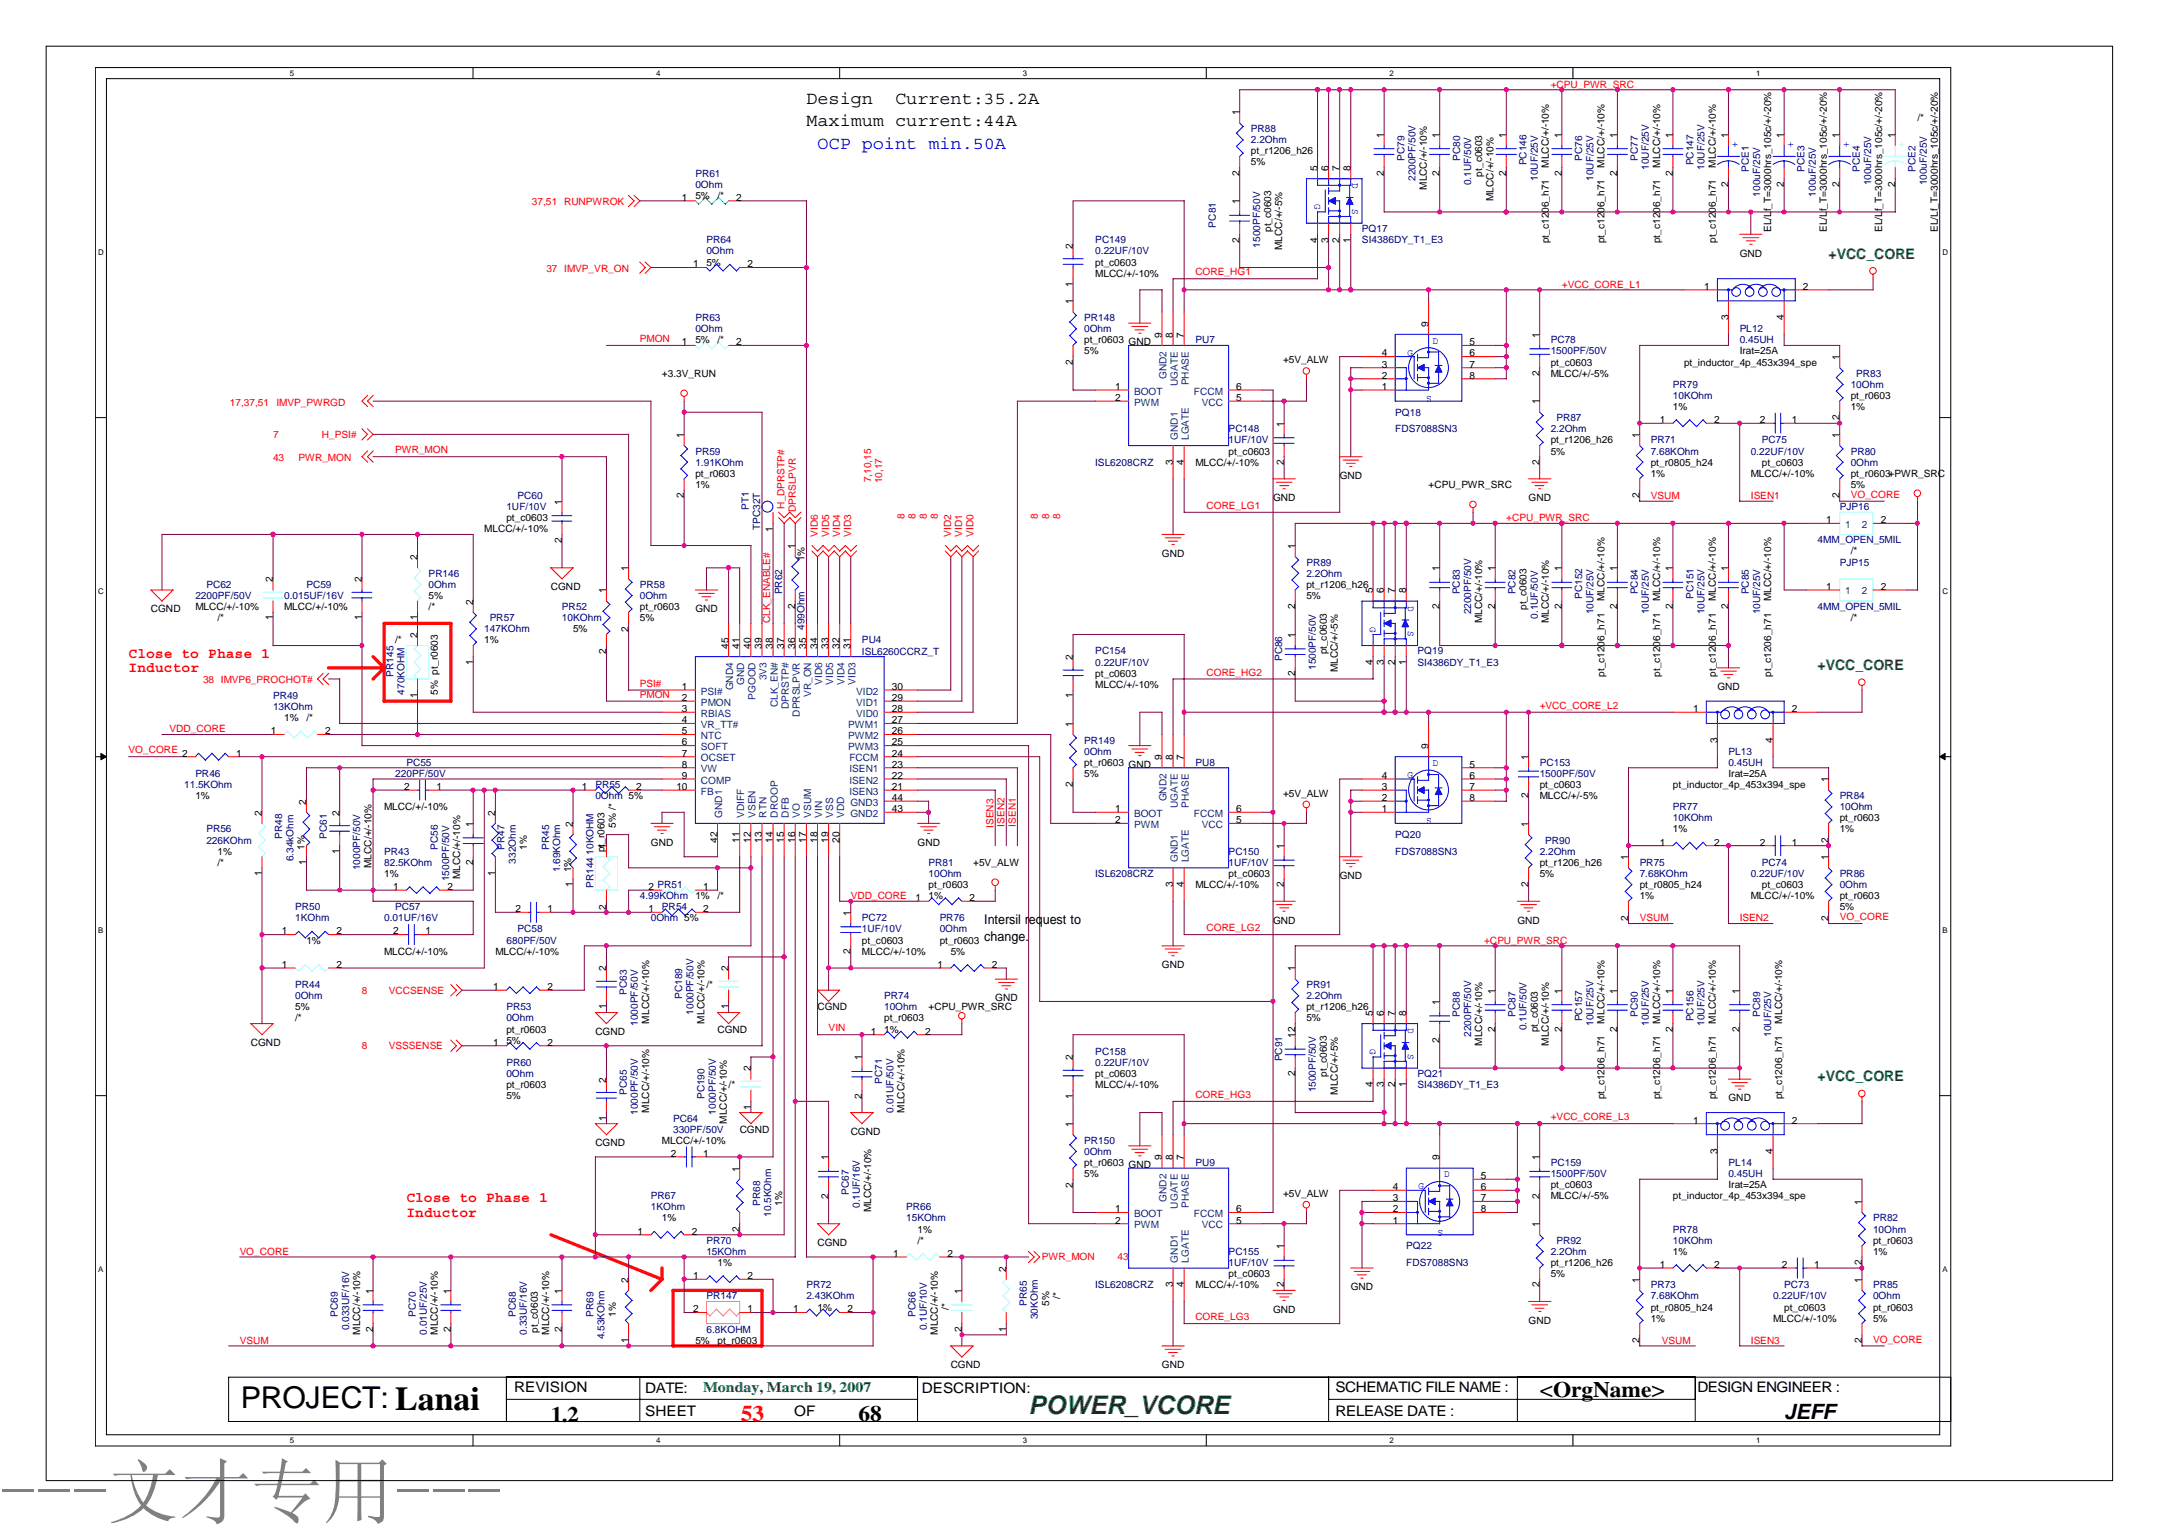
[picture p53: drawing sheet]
<svg xmlns="http://www.w3.org/2000/svg" width="297mm" height="210mm" viewBox="0 0 297 210" stroke-linecap="round" stroke-linejoin="round" font-family="sans-serif">
<defs><g id="words">
<text font-size="9.9" fill="#808080" x="0" y="208.6">---文才专用---</text>
<text font-size="4.1" x="33.1" y="193.7">PROJECT: Lanai</text>
<text font-size="3.5" fill="#008000" x="141.5" y="194.4">POWER_VCORE</text>
<g font-size="3">
<text x="75.8" y="195.5">1.2</text>
<text x="118.1" y="195.3">68</text>
<text x="211.8" y="192.2">&lt;OrgName&gt;</text>
</g>
<text font-size="3" fill="#f00" x="101.9" y="195.3">53</text>
<text font-size="2.9" x="245.5" y="195.1">JEFF</text>
<g font-size="2.5">
<text x="111" y="14.3">Design</text>
<text x="111" y="17.4">Maximum current:44A</text>
<text x="123.2" y="14.3">Current:35.2A</text>
</g>
<text font-size="2.5" fill="#00f" x="112.5" y="20.4">OCP point min.50A</text>
<g font-size="2" fill="#008000">
<text x="251.6" y="35.6">+VCC_CORE</text>
<text x="250.1" y="92.1">+VCC_CORE</text>
<text x="250.1" y="148.7">+VCC_CORE</text>
<text x="96.7" y="191.5">Monday, March 19, 2007</text>
</g>
<g font-size="2" fill="#f00">
<text x="17.7" y="90.4">Close to Phase 1</text>
<text x="17.7" y="92.5">Inductor</text>
<text x="55.9" y="165.3">Close to Phase 1</text>
<text x="55.9" y="167.4">Inductor</text>
</g>
<g font-size="2">
<text x="70.8" y="191.4">REVISION</text>
<text x="88.8" y="191.6">DATE:</text>
<text x="126.8" y="191.6">DESCRIPTION:</text>
<text x="183.7" y="191.4">SCHEMATIC FILE NAME :</text>
<text x="233.5" y="191.4">DESIGN ENGINEER :</text>
<text x="88.8" y="194.6">SHEET</text>
<text x="109.3" y="194.6">OF</text>
<text x="183.7" y="194.6">RELEASE DATE :</text>
</g>
<g font-size="1.8">
<text x="135.4" y="127.1">Intersil request to</text>
<text x="135.4" y="129.3">change.</text>
</g>
<g font-size="1.4">
<text x="170.5" y="15.9" transform="rotate(-90 170.5 15.9)">1</text>
<text x="263.8" y="16.6">/*</text>
<text x="172.1" y="21.2">pt_r1206_h26</text>
<text x="172.1" y="22.8">5%</text>
<text x="181.2" y="23.5" transform="rotate(-90 181.2 23.5)">5</text>
<text x="182.8" y="23.5" transform="rotate(-90 182.8 23.5)">6</text>
<text x="184.3" y="23.5" transform="rotate(-90 184.3 23.5)">7</text>
<text x="185.8" y="23.5" transform="rotate(-90 185.8 23.5)">8</text>
<text x="190.4" y="18.9" transform="rotate(-90 190.4 18.9)">1</text>
<text x="198.1" y="18.9" transform="rotate(-90 198.1 18.9)">1</text>
<text x="207.2" y="18.9" transform="rotate(-90 207.2 18.9)">1</text>
<text x="213.1" y="23.1" transform="rotate(-90 213.1 23.1)">MLCC/+/-10%</text>
<text x="214.9" y="18.9" transform="rotate(-90 214.9 18.9)">1</text>
<text x="220.7" y="23.1" transform="rotate(-90 220.7 23.1)">MLCC/+/-10%</text>
<text x="222.5" y="18.9" transform="rotate(-90 222.5 18.9)">1</text>
<text x="228.4" y="23.1" transform="rotate(-90 228.4 23.1)">MLCC/+/-10%</text>
<text x="230.1" y="18.9" transform="rotate(-90 230.1 18.9)">1</text>
<text x="236" y="23.1" transform="rotate(-90 236 23.1)">MLCC/+/-10%</text>
<text x="237.8" y="18.9" transform="rotate(-90 237.8 18.9)">1</text>
<text x="245.4" y="18.9" transform="rotate(-90 245.4 18.9)">1</text>
<text x="253.1" y="18.9" transform="rotate(-90 253.1 18.9)">1</text>
<text x="260.7" y="18.9" transform="rotate(-90 260.7 18.9)">1</text>
<text x="93.8" y="27.6">1</text>
<text x="95.7" y="27.3">5%</text>
<text x="98.7" y="27.3">/*</text>
<text x="101.3" y="27.6">2</text>
<text x="170.5" y="24.2" transform="rotate(-90 170.5 24.2)">2</text>
<text x="170.5" y="28.1" transform="rotate(-90 170.5 28.1)">1</text>
<text x="190.4" y="24.2" transform="rotate(-90 190.4 24.2)">2</text>
<text x="196.3" y="26.1" transform="rotate(-90 196.3 26.1)">MLCC/+/-10%</text>
<text x="198.1" y="24.2" transform="rotate(-90 198.1 24.2)">2</text>
<text x="203.9" y="24.3" transform="rotate(-90 203.9 24.3)">pt_c0603</text>
<text x="205.5" y="27.6" transform="rotate(-90 205.5 27.6)">MLCC/+/-10%</text>
<text x="207.2" y="24.2" transform="rotate(-90 207.2 24.2)">2</text>
<text x="214.9" y="24.2" transform="rotate(-90 214.9 24.2)">2</text>
<text x="222.5" y="24.2" transform="rotate(-90 222.5 24.2)">2</text>
<text x="230.1" y="24.2" transform="rotate(-90 230.1 24.2)">2</text>
<text x="237.8" y="25.7" transform="rotate(-90 237.8 25.7)">2</text>
<text x="245.4" y="25.7" transform="rotate(-90 245.4 25.7)">2</text>
<text x="253.1" y="25.7" transform="rotate(-90 253.1 25.7)">2</text>
<text x="260.7" y="25.7" transform="rotate(-90 260.7 25.7)">2</text>
<text x="147.6" y="34.2" transform="rotate(-90 147.6 34.2)">2</text>
<text x="170.5" y="33.4" transform="rotate(-90 170.5 33.4)">2</text>
<text x="174.9" y="31.9" transform="rotate(-90 174.9 31.9)">pt_c0603</text>
<text x="176.4" y="34.4" transform="rotate(-90 176.4 34.4)">MLCC/+/-5%</text>
<text x="181.2" y="33.4" transform="rotate(-90 181.2 33.4)">4</text>
<text x="182.8" y="33.4" transform="rotate(-90 182.8 33.4)">3</text>
<text x="184.3" y="33.4" transform="rotate(-90 184.3 33.4)">2</text>
<text x="185.8" y="33.4" transform="rotate(-90 185.8 33.4)">1</text>
<text x="213.1" y="33.4" transform="rotate(-90 213.1 33.4)">pt_c1206_h71</text>
<text x="220.7" y="33.4" transform="rotate(-90 220.7 33.4)">pt_c1206_h71</text>
<text x="228.4" y="33.4" transform="rotate(-90 228.4 33.4)">pt_c1206_h71</text>
<text x="236" y="33.4" transform="rotate(-90 236 33.4)">pt_c1206_h71</text>
<text x="239.3" y="35.3">GND</text>
<text x="243.7" y="31.9" transform="rotate(-90 243.7 31.9)">EL/Lf_T=3000hrs_105c/+/-20%</text>
<text x="251.3" y="31.9" transform="rotate(-90 251.3 31.9)">EL/Lf_T=3000hrs_105c/+/-20%</text>
<text x="259" y="31.9" transform="rotate(-90 259 31.9)">EL/Lf_T=3000hrs_105c/+/-20%</text>
<text x="266.6" y="31.9" transform="rotate(-90 266.6 31.9)">EL/Lf_T=3000hrs_105c/+/-20%</text>
<text x="95.4" y="36.8">1</text>
<text x="97.2" y="36.5">5%</text>
<text x="102.8" y="36.8">2</text>
<text x="147.6" y="41.8" transform="rotate(-90 147.6 41.8)">1</text>
<text x="147.6" y="39.5" transform="rotate(-90 147.6 39.5)">1</text>
<text x="150.7" y="36.5">pt_c0603</text>
<text x="150.7" y="38">MLCC/+/-10%</text>
<text x="234.5" y="39.8">1</text>
<text x="248" y="39.8">2</text>
<text x="93.8" y="47.5">1</text>
<text x="95.7" y="47.2">5%</text>
<text x="98.7" y="47.2">/*</text>
<text x="101.3" y="47.5">2</text>
<text x="149.2" y="47.2">pt_r0603 GND</text>
<text x="159.8" y="46.4" transform="rotate(-90 159.8 46.4)">9</text>
<text x="161.4" y="46.4" transform="rotate(-90 161.4 46.4)">8</text>
<text x="162.9" y="46.4" transform="rotate(-90 162.9 46.4)">7</text>
<text x="196.5" y="44.9" transform="rotate(-90 196.5 44.9)">9</text>
<text x="202.2" y="47.5">5</text>
<text x="211.8" y="46.4" transform="rotate(-90 211.8 46.4)">1</text>
<text x="237.8" y="44" transform="rotate(-90 237.8 44)">3</text>
<text x="245.4" y="44" transform="rotate(-90 245.4 44)">4</text>
<text x="91.1" y="51.8">+3.3V_RUN</text>
<text x="147.6" y="50.2" transform="rotate(-90 147.6 50.2)">2</text>
<text x="149.2" y="48.7">5%</text>
<text x="153.4" y="53.6">1</text>
<text x="170.1" y="53.6">6</text>
<text x="176.5" y="49.9">+5V_ALW</text>
<text x="190.1" y="53.6">1</text>
<text x="190.1" y="52.1">2</text>
<text x="190.1" y="50.5">3</text>
<text x="190.1" y="49">4</text>
<text x="202.2" y="49">6</text>
<text x="202.2" y="50.5">7</text>
<text x="202.2" y="52.1">8</text>
<text x="211.8" y="51.7" transform="rotate(-90 211.8 51.7)">2</text>
<text x="213.4" y="50.3">pt_c0603</text>
<text x="213.4" y="51.8">MLCC/+/-5%</text>
<text x="231.7" y="50.3">pt_inductor_4p_453x394_spe</text>
<text x="239.3" y="48.7">Irat=25A</text>
<text x="253.1" y="49.5" transform="rotate(-90 253.1 49.5)">1</text>
<text x="153.4" y="55.1">2</text>
<text x="170.1" y="55.1">5</text>
<text x="176.7" y="58.7" transform="rotate(-90 176.7 58.7)">1</text>
<text x="211.8" y="55.6" transform="rotate(-90 211.8 55.6)">1</text>
<text x="228.3" y="58.2">1</text>
<text x="230.2" y="56.4">1%</text>
<text x="235.8" y="58.2">2</text>
<text x="242.1" y="58.2">2</text>
<text x="246.5" y="58.2">1</text>
<text x="253.1" y="57.8" transform="rotate(-90 253.1 57.8)">2</text>
<text x="254.6" y="54.9">pt_r0603</text>
<text x="254.6" y="56.4">1%</text>
<text x="94.1" y="60.2" transform="rotate(-90 94.1 60.2)">1</text>
<text x="95.7" y="65.6">pt_r0603</text>
<text x="161.4" y="63.9" transform="rotate(-90 161.4 63.9)">3</text>
<text x="162.9" y="63.9" transform="rotate(-90 162.9 63.9)">4</text>
<text x="164.5" y="64">MLCC/+/-10%</text>
<text x="169" y="62.5">pt_c0603</text>
<text x="176.7" y="63.9" transform="rotate(-90 176.7 63.9)">2</text>
<text x="184.3" y="65.9">GND</text>
<text x="211.8" y="63.9" transform="rotate(-90 211.8 63.9)">2</text>
<text x="213.4" y="61">pt_r1206_h26</text>
<text x="213.4" y="62.5">5%</text>
<text x="225.6" y="60.2" transform="rotate(-90 225.6 60.2)">1</text>
<text x="227.1" y="64">pt_r0805_h24</text>
<text x="227.1" y="65.6">1%</text>
<text x="240.9" y="65.6">MLCC/+/-10%</text>
<text x="242.4" y="64">pt_c0603</text>
<text x="253.1" y="60.2" transform="rotate(-90 253.1 60.2)">1</text>
<text x="254.6" y="65.6">pt_r0603+PWR_SRC</text>
<text x="69.7" y="71.7">pt_c0603</text>
<text x="77.3" y="69.4" transform="rotate(-90 77.3 69.4)">1</text>
<text x="94.1" y="68.5" transform="rotate(-90 94.1 68.5)">2</text>
<text x="95.7" y="67.1">1%</text>
<text x="175.2" y="68.9">GND</text>
<text x="196.6" y="67.1">+CPU_PWR_SRC</text>
<text x="210.3" y="68.9">GND</text>
<text x="225.6" y="68.5" transform="rotate(-90 225.6 68.5)">2</text>
<text x="251.3" y="71.9">1</text>
<text x="253.1" y="68.5" transform="rotate(-90 253.1 68.5)">2</text>
<text x="254.6" y="67.1">5%</text>
<text x="258.8" y="71.9">2</text>
<text x="57.4" y="77" transform="rotate(-90 57.4 77)">2</text>
<text x="66.6" y="73.2">MLCC/+/-10%</text>
<text x="77.3" y="74.6" transform="rotate(-90 77.3 74.6)">2</text>
<text x="106.3" y="73.1" transform="rotate(-90 106.3 73.1)">1</text>
<text x="109.4" y="75.5" transform="rotate(-90 109.4 75.5)">1</text>
<text x="110.7" y="77.2" transform="rotate(-90 110.7 77.2)">1%</text>
<text x="159.9" y="76.6">GND</text>
<text x="178.2" y="75.5" transform="rotate(-90 178.2 75.5)">1</text>
<text x="254.6" y="76.2">/*</text>
<text x="26.9" y="83.9">MLCC/+/-10%</text>
<text x="37.5" y="80.1" transform="rotate(-90 37.5 80.1)">2</text>
<text x="39.1" y="83.9">MLCC/+/-10%</text>
<text x="49.8" y="80.1" transform="rotate(-90 49.8 80.1)">2</text>
<text x="59" y="82.4">5%</text>
<text x="59" y="83.9">/*</text>
<text x="65.1" y="83.1" transform="rotate(-90 65.1 83.1)">2</text>
<text x="75.8" y="81.1">CGND</text>
<text x="83.4" y="81.6" transform="rotate(-90 83.4 81.6)">1</text>
<text x="86.5" y="78.5" transform="rotate(-90 86.5 78.5)">1</text>
<text x="88" y="83.9">pt_r0603</text>
<text x="109.4" y="83.8" transform="rotate(-90 109.4 83.8)">2</text>
<text x="178.2" y="83.8" transform="rotate(-90 178.2 83.8)">2</text>
<text x="179.7" y="80.8">pt_r1206_h26</text>
<text x="179.7" y="82.4">5%</text>
<text x="188.9" y="81.6" transform="rotate(-90 188.9 81.6)">5</text>
<text x="190.4" y="81.6" transform="rotate(-90 190.4 81.6)">6</text>
<text x="191.9" y="81.6" transform="rotate(-90 191.9 81.6)">7</text>
<text x="193.5" y="81.6" transform="rotate(-90 193.5 81.6)">8</text>
<text x="198.1" y="83.8" transform="rotate(-90 198.1 83.8)">2</text>
<text x="198.1" y="78.5" transform="rotate(-90 198.1 78.5)">1</text>
<text x="205.7" y="83.8" transform="rotate(-90 205.7 83.8)">2</text>
<text x="205.7" y="78.5" transform="rotate(-90 205.7 78.5)">1</text>
<text x="210" y="83.9" transform="rotate(-90 210 83.9)">pt_c0603</text>
<text x="214.9" y="83.8" transform="rotate(-90 214.9 83.8)">2</text>
<text x="214.9" y="78.5" transform="rotate(-90 214.9 78.5)">1</text>
<text x="220.7" y="82.7" transform="rotate(-90 220.7 82.7)">MLCC/+/-10%</text>
<text x="222.5" y="83.8" transform="rotate(-90 222.5 83.8)">2</text>
<text x="222.5" y="78.6" transform="rotate(-90 222.5 78.6)">1</text>
<text x="228.4" y="82.7" transform="rotate(-90 228.4 82.7)">MLCC/+/-10%</text>
<text x="230.1" y="83.8" transform="rotate(-90 230.1 83.8)">2</text>
<text x="230.1" y="78.5" transform="rotate(-90 230.1 78.5)">1</text>
<text x="236" y="82.7" transform="rotate(-90 236 82.7)">MLCC/+/-10%</text>
<text x="237.8" y="83.8" transform="rotate(-90 237.8 83.8)">2</text>
<text x="237.8" y="78.6" transform="rotate(-90 237.8 78.6)">1</text>
<text x="243.7" y="82.7" transform="rotate(-90 243.7 82.7)">MLCC/+/-10%</text>
<text x="251.3" y="81.1">1</text>
<text x="258.8" y="81.1">2</text>
<text x="20.8" y="84.2">CGND</text>
<text x="29.9" y="85.4">/*</text>
<text x="37.5" y="85.3" transform="rotate(-90 37.5 85.3)">1</text>
<text x="49.8" y="85.3" transform="rotate(-90 49.8 85.3)">1</text>
<text x="54.4" y="88.5">/*</text>
<text x="57.4" y="87.7" transform="rotate(-90 57.4 87.7)">2</text>
<text x="57.4" y="85.3" transform="rotate(-90 57.4 85.3)">1</text>
<text x="66.6" y="88.5">1%</text>
<text x="78.8" y="87">5%</text>
<text x="83.4" y="89.9" transform="rotate(-90 83.4 89.9)">2</text>
<text x="86.5" y="86.9" transform="rotate(-90 86.5 86.9)">2</text>
<text x="88" y="85.4">5%</text>
<text x="95.7" y="84.2">GND</text>
<text x="100.2" y="89.2" transform="rotate(-90 100.2 89.2)">45</text>
<text x="101.7" y="89.2" transform="rotate(-90 101.7 89.2)">41</text>
<text x="103.3" y="89.2" transform="rotate(-90 103.3 89.2)">40</text>
<text x="104.8" y="89.2" transform="rotate(-90 104.8 89.2)">39</text>
<text x="106.3" y="89.2" transform="rotate(-90 106.3 89.2)">38</text>
<text x="107.9" y="89.2" transform="rotate(-90 107.9 89.2)">37</text>
<text x="109.4" y="89.2" transform="rotate(-90 109.4 89.2)">36</text>
<text x="110.9" y="89.2" transform="rotate(-90 110.9 89.2)">35</text>
<text x="112.5" y="89.2" transform="rotate(-90 112.5 89.2)">34</text>
<text x="114" y="89.2" transform="rotate(-90 114 89.2)">33</text>
<text x="115.5" y="89.2" transform="rotate(-90 115.5 89.2)">32</text>
<text x="117" y="89.2" transform="rotate(-90 117 89.2)">31</text>
<text x="178.2" y="87.7" transform="rotate(-90 178.2 87.7)">1</text>
<text x="203.9" y="85.7" transform="rotate(-90 203.9 85.7)">MLCC/+/-10%</text>
<text x="213.1" y="85.7" transform="rotate(-90 213.1 85.7)">MLCC/+/-10%</text>
<text x="254.6" y="85.4">/*</text>
<text x="60.3" y="95.5" transform="rotate(-90 60.3 95.5)">5% pt_r0603</text>
<text x="65.1" y="91.4" transform="rotate(-90 65.1 91.4)">1</text>
<text x="93.8" y="94.9">1</text>
<text x="122.7" y="94.9">30</text>
<text x="147.6" y="90.8" transform="rotate(-90 147.6 90.8)">2</text>
<text x="150.7" y="93.1">pt_c0603</text>
<text x="150.7" y="94.6">MLCC/+/-10%</text>
<text x="178.2" y="93" transform="rotate(-90 178.2 93)">2</text>
<text x="182.5" y="90" transform="rotate(-90 182.5 90)">pt_c0603</text>
<text x="184.1" y="92.4" transform="rotate(-90 184.1 92.4)">MLCC/+/-5%</text>
<text x="188.9" y="91.4" transform="rotate(-90 188.9 91.4)">4</text>
<text x="190.4" y="91.4" transform="rotate(-90 190.4 91.4)">3</text>
<text x="191.9" y="91.4" transform="rotate(-90 191.9 91.4)">2</text>
<text x="193.5" y="91.4" transform="rotate(-90 193.5 91.4)">1</text>
<text x="220.7" y="93" transform="rotate(-90 220.7 93)">pt_c1206_h71</text>
<text x="228.4" y="93.1" transform="rotate(-90 228.4 93.1)">pt_c1206_h71</text>
<text x="236" y="93" transform="rotate(-90 236 93)">pt_c1206_h71</text>
<text x="236.3" y="94.9">GND</text>
<text x="243.7" y="93" transform="rotate(-90 243.7 93)">pt_c1206_h71</text>
<text x="37.3" y="101">1</text>
<text x="39.1" y="99.2">1%</text>
<text x="42.2" y="99.2">/*</text>
<text x="44.7" y="101">2</text>
<text x="57.4" y="96" transform="rotate(-90 57.4 96)">1</text>
<text x="93.8" y="96.4">2</text>
<text x="93.8" y="97.9">3</text>
<text x="93.8" y="99.5">4</text>
<text x="93.8" y="101">5</text>
<text x="122.7" y="96.4">29</text>
<text x="122.7" y="97.9">28</text>
<text x="122.7" y="99.5">27</text>
<text x="122.7" y="101">26</text>
<text x="147.6" y="99.9" transform="rotate(-90 147.6 99.9)">1</text>
<text x="147.6" y="96" transform="rotate(-90 147.6 96)">1</text>
<text x="232.9" y="97.9">1</text>
<text x="246.5" y="97.9">2</text>
<text x="25.1" y="104">2</text>
<text x="32.5" y="104">1</text>
<text x="93.8" y="102.5">6</text>
<text x="93.8" y="104">7</text>
<text x="93.8" y="105.6">8</text>
<text x="93.8" y="107.1">9</text>
<text x="122.7" y="102.5">25</text>
<text x="122.7" y="104">24</text>
<text x="122.7" y="105.6">23</text>
<text x="122.7" y="107.1">22</text>
<text x="149.2" y="105.3">pt_r0603</text>
<text x="149.2" y="106.8">5%</text>
<text x="155.3" y="105.6">GND</text>
<text x="159.8" y="104.5" transform="rotate(-90 159.8 104.5)">9</text>
<text x="161.4" y="104.5" transform="rotate(-90 161.4 104.5)">8</text>
<text x="162.9" y="104.5" transform="rotate(-90 162.9 104.5)">7</text>
<text x="190.1" y="107.1">4</text>
<text x="196.5" y="103" transform="rotate(-90 196.5 103)">9</text>
<text x="202.2" y="105.6">5</text>
<text x="202.2" y="107.1">6</text>
<text x="210.3" y="104.5" transform="rotate(-90 210.3 104.5)">1</text>
<text x="236.3" y="102.2" transform="rotate(-90 236.3 102.2)">3</text>
<text x="237.8" y="106.8">Irat=25A</text>
<text x="243.9" y="102.2" transform="rotate(-90 243.9 102.2)">4</text>
<text x="251.6" y="107.6" transform="rotate(-90 251.6 107.6)">1</text>
<text x="26.9" y="109.9">1%</text>
<text x="36" y="112.2" transform="rotate(-90 36 112.2)">2</text>
<text x="42.1" y="110.6" transform="rotate(-90 42.1 110.6)">2</text>
<text x="46.7" y="112.2" transform="rotate(-90 46.7 112.2)">2</text>
<text x="52.8" y="111.4">MLCC/+/-10%</text>
<text x="55.6" y="108.6">2</text>
<text x="60" y="108.6">1</text>
<text x="65.1" y="113.7" transform="rotate(-90 65.1 113.7)">1</text>
<text x="68.1" y="112.2" transform="rotate(-90 68.1 112.2)">2</text>
<text x="78.8" y="113.7" transform="rotate(-90 78.8 113.7)">2</text>
<text x="80.1" y="108.6">1</text>
<text x="84.7" y="113.9" transform="rotate(-90 84.7 113.9)">5% /*</text>
<text x="87.5" y="108.6">2</text>
<text x="93.1" y="108.6">10</text>
<text x="122.7" y="108.6">21</text>
<text x="122.7" y="111.7">43</text>
<text x="122.7" y="110.2">44</text>
<text x="147.6" y="108.2" transform="rotate(-90 147.6 108.2)">2</text>
<text x="153.4" y="111.7">1</text>
<text x="153.4" y="113.2">2</text>
<text x="170.1" y="113.2">5</text>
<text x="170.1" y="111.7">6</text>
<text x="176.5" y="109.6">+5V_ALW</text>
<text x="190.1" y="111.7">1</text>
<text x="190.1" y="110.2">2</text>
<text x="190.1" y="108.6">3</text>
<text x="202.2" y="108.6">7</text>
<text x="202.2" y="110.2">8</text>
<text x="210.3" y="113.7" transform="rotate(-90 210.3 113.7)">1</text>
<text x="210.3" y="109.8" transform="rotate(-90 210.3 109.8)">2</text>
<text x="211.8" y="108.4">pt_c0603</text>
<text x="211.8" y="109.9">MLCC/+/-5%</text>
<text x="230.2" y="108.4">pt_inductor_4p_453x394_spe</text>
<text x="253.1" y="112.9">pt_r0603</text>
<text x="29.9" y="117.5">1%</text>
<text x="29.9" y="119.1">/*</text>
<text x="41.9" y="116.9" transform="rotate(-90 41.9 116.9)">1%</text>
<text x="42.1" y="119" transform="rotate(-90 42.1 119)">1</text>
<text x="46.7" y="117.4" transform="rotate(-90 46.7 117.4)">1</text>
<text x="51.1" y="119.3" transform="rotate(-90 51.1 119.3)">MLCC/+/-10%</text>
<text x="65.1" y="119" transform="rotate(-90 65.1 119)">2</text>
<text x="72.5" y="116.9" transform="rotate(-90 72.5 116.9)">1%</text>
<text x="78.6" y="120" transform="rotate(-90 78.6 120)">1%</text>
<text x="83.2" y="117.2" transform="rotate(-90 83.2 117.2)">pt_r0603</text>
<text x="83.4" y="116.8" transform="rotate(-90 83.4 116.8)">1</text>
<text x="89.6" y="116.3">GND</text>
<text x="98.7" y="115.9" transform="rotate(-90 98.7 115.9)">42</text>
<text x="101.7" y="115.9" transform="rotate(-90 101.7 115.9)">11</text>
<text x="103.3" y="115.9" transform="rotate(-90 103.3 115.9)">12</text>
<text x="104.8" y="115.9" transform="rotate(-90 104.8 115.9)">13</text>
<text x="106.3" y="115.9" transform="rotate(-90 106.3 115.9)">14</text>
<text x="107.9" y="115.9" transform="rotate(-90 107.9 115.9)">15</text>
<text x="109.4" y="115.9" transform="rotate(-90 109.4 115.9)">16</text>
<text x="110.9" y="115.9" transform="rotate(-90 110.9 115.9)">17</text>
<text x="112.5" y="115.9" transform="rotate(-90 112.5 115.9)">18</text>
<text x="114" y="115.9" transform="rotate(-90 114 115.9)">19</text>
<text x="115.5" y="115.9" transform="rotate(-90 115.5 115.9)">20</text>
<text x="126.2" y="116.3">GND</text>
<text x="133.9" y="119.1">+5V_ALW</text>
<text x="176.7" y="116.8" transform="rotate(-90 176.7 116.8)">1</text>
<text x="211.8" y="119.1">pt_r1206_h26</text>
<text x="224" y="118.3" transform="rotate(-90 224 118.3)">1</text>
<text x="228.3" y="116.3">1</text>
<text x="230.2" y="114.5">1%</text>
<text x="235.8" y="116.3">2</text>
<text x="242.1" y="116.3">2</text>
<text x="246.5" y="116.3">1</text>
<text x="251.6" y="118.3" transform="rotate(-90 251.6 118.3)">1</text>
<text x="251.6" y="115.9" transform="rotate(-90 251.6 115.9)">2</text>
<text x="253.1" y="114.5">1%</text>
<text x="36" y="120.5" transform="rotate(-90 36 120.5)">1</text>
<text x="52.8" y="120.6">1%</text>
<text x="54.1" y="122.4">1</text>
<text x="61.6" y="122.4">2</text>
<text x="63.3" y="120.9" transform="rotate(-90 63.3 120.9)">MLCC/+/-10%</text>
<text x="68.1" y="120.5" transform="rotate(-90 68.1 120.5)">1</text>
<text x="70.9" y="125.5">2</text>
<text x="75.3" y="125.5">1</text>
<text x="78.8" y="122" transform="rotate(-90 78.8 122)">1</text>
<text x="83.4" y="125.1" transform="rotate(-90 83.4 125.1)">2</text>
<text x="89.2" y="125.5">1</text>
<text x="89.2" y="122.4">2 PR51</text>
<text x="95.7" y="123.7">1%</text>
<text x="96.7" y="125.5">2</text>
<text x="96.7" y="122.4">1</text>
<text x="98.7" y="123.7">/*</text>
<text x="117" y="125.9" transform="rotate(-90 117 125.9)">1</text>
<text x="125.9" y="123.9">1</text>
<text x="127.8" y="122.1">pt_r0603</text>
<text x="127.8" y="123.7">1%</text>
<text x="133.4" y="123.9">2</text>
<text x="161.4" y="122" transform="rotate(-90 161.4 122)">3</text>
<text x="162.9" y="122" transform="rotate(-90 162.9 122)">4</text>
<text x="164.5" y="122.1">MLCC/+/-10%</text>
<text x="169" y="120.6">pt_c0603</text>
<text x="176.7" y="122" transform="rotate(-90 176.7 122)">2</text>
<text x="184.3" y="120.9">GND</text>
<text x="210.3" y="122" transform="rotate(-90 210.3 122)">2</text>
<text x="211.8" y="120.6">5%</text>
<text x="225.6" y="122.1">pt_r0805_h24</text>
<text x="225.6" y="123.7">1%</text>
<text x="240.9" y="123.7">MLCC/+/-10%</text>
<text x="242.4" y="122.1">pt_c0603</text>
<text x="253.1" y="123.7">pt_r0603</text>
<text x="253.1" y="125.2">5%</text>
<text x="38.8" y="128.5">1</text>
<text x="42.2" y="129.8">1%</text>
<text x="46.3" y="128.5">2</text>
<text x="52.8" y="131.3">MLCC/+/-10%</text>
<text x="54.1" y="128.5">2</text>
<text x="58.5" y="128.5">1</text>
<text x="68.2" y="131.3">MLCC/+/-10%</text>
<text x="117" y="131.2" transform="rotate(-90 117 131.2)">2</text>
<text x="118.6" y="129.8">pt_c0603</text>
<text x="118.6" y="131.3">MLCC/+/-10%</text>
<text x="129.3" y="129.8">pt_r0603</text>
<text x="130.8" y="131.3">5%</text>
<text x="175.2" y="127">GND</text>
<text x="208.8" y="127">GND</text>
<text x="224" y="126.6" transform="rotate(-90 224 126.6)">2</text>
<text x="251.6" y="126.6" transform="rotate(-90 251.6 126.6)">2</text>
<text x="38.8" y="133.1">1</text>
<text x="46.3" y="133.1">2</text>
<text x="67.8" y="136.1">1</text>
<text x="75.3" y="136.1">2</text>
<text x="83.4" y="133.6" transform="rotate(-90 83.4 133.6)">2</text>
<text x="97.2" y="135.9">/*</text>
<text x="100.2" y="133.6" transform="rotate(-90 100.2 133.6)">2</text>
<text x="129" y="133.1">1</text>
<text x="136.5" y="133.1">2</text>
<text x="136.9" y="137.7">GND</text>
<text x="159.9" y="133.1">GND</text>
<text x="178.2" y="133.6" transform="rotate(-90 178.2 133.6)">1</text>
<text x="205.7" y="136.6" transform="rotate(-90 205.7 136.6)">1</text>
<text x="214.9" y="136.6" transform="rotate(-90 214.9 136.6)">1</text>
<text x="222.5" y="136.6" transform="rotate(-90 222.5 136.6)">1</text>
<text x="230.1" y="136.6" transform="rotate(-90 230.1 136.6)">1</text>
<text x="239.3" y="136.6" transform="rotate(-90 239.3 136.6)">1</text>
<text x="34.5" y="143.8">CGND</text>
<text x="40.6" y="138.9">5%</text>
<text x="40.6" y="140.5">/*</text>
<text x="67.8" y="143.8">1</text>
<text x="69.7" y="142">pt_r0603</text>
<text x="69.7" y="143.5">5%</text>
<text x="75.3" y="143.8">2</text>
<text x="81.9" y="142.3">CGND</text>
<text x="83.4" y="138.8" transform="rotate(-90 83.4 138.8)">1</text>
<text x="89.3" y="140.8" transform="rotate(-90 89.3 140.8)">MLCC/+/-10%</text>
<text x="96.9" y="140.8" transform="rotate(-90 96.9 140.8)">MLCC/+/-10%</text>
<text x="98.7" y="142">CGND</text>
<text x="100.2" y="138.8" transform="rotate(-90 100.2 138.8)">1</text>
<text x="112.5" y="138.9">CGND</text>
<text x="119.8" y="142.3">1</text>
<text x="121.6" y="140.5">pt_r0603</text>
<text x="121.6" y="142">1%</text>
<text x="127.3" y="142.3">2</text>
<text x="127.8" y="138.9">+CPU_PWR_SRC</text>
<text x="178.2" y="142.7" transform="rotate(-90 178.2 142.7)">12</text>
<text x="179.7" y="138.9">pt_r1206_h26</text>
<text x="179.7" y="140.5">5%</text>
<text x="188.9" y="139.7" transform="rotate(-90 188.9 139.7)">5</text>
<text x="190.4" y="139.7" transform="rotate(-90 190.4 139.7)">6</text>
<text x="191.9" y="139.7" transform="rotate(-90 191.9 139.7)">7</text>
<text x="193.5" y="139.7" transform="rotate(-90 193.5 139.7)">8</text>
<text x="198.1" y="143.4" transform="rotate(-90 198.1 143.4)">2</text>
<text x="198.1" y="138.2" transform="rotate(-90 198.1 138.2)">1</text>
<text x="203.9" y="143.8" transform="rotate(-90 203.9 143.8)">MLCC/+/-10%</text>
<text x="205.7" y="141.9" transform="rotate(-90 205.7 141.9)">2</text>
<text x="211.6" y="142" transform="rotate(-90 211.6 142)">pt_c0603</text>
<text x="213.1" y="143.8" transform="rotate(-90 213.1 143.8)">MLCC/+/-10%</text>
<text x="214.9" y="141.9" transform="rotate(-90 214.9 141.9)">2</text>
<text x="220.7" y="140.8" transform="rotate(-90 220.7 140.8)">MLCC/+/-10%</text>
<text x="222.5" y="141.9" transform="rotate(-90 222.5 141.9)">2</text>
<text x="228.4" y="140.8" transform="rotate(-90 228.4 140.8)">MLCC/+/-10%</text>
<text x="230.1" y="141.9" transform="rotate(-90 230.1 141.9)">2</text>
<text x="236" y="140.8" transform="rotate(-90 236 140.8)">MLCC/+/-10%</text>
<text x="239.3" y="141.9" transform="rotate(-90 239.3 141.9)">2</text>
<text x="245.2" y="140.8" transform="rotate(-90 245.2 140.8)">MLCC/+/-10%</text>
<text x="69.7" y="149.6">pt_r0603</text>
<text x="83.4" y="148.9" transform="rotate(-90 83.4 148.9)">2</text>
<text x="100.2" y="149.6">/*</text>
<text x="103.3" y="147.3" transform="rotate(-90 103.3 147.3)">2</text>
<text x="118.6" y="145.8" transform="rotate(-90 118.6 145.8)">1</text>
<text x="147.6" y="145.8" transform="rotate(-90 147.6 145.8)">2</text>
<text x="150.7" y="148.1">pt_c0603</text>
<text x="150.7" y="149.6">MLCC/+/-10%</text>
<text x="178.2" y="148" transform="rotate(-90 178.2 148)">2</text>
<text x="182.5" y="148.1" transform="rotate(-90 182.5 148.1)">pt_c0603</text>
<text x="188.9" y="149.5" transform="rotate(-90 188.9 149.5)">4</text>
<text x="190.4" y="149.5" transform="rotate(-90 190.4 149.5)">3</text>
<text x="191.9" y="149.5" transform="rotate(-90 191.9 149.5)">2</text>
<text x="193.5" y="149.5" transform="rotate(-90 193.5 149.5)">1</text>
<text x="69.7" y="151.2">5%</text>
<text x="83.4" y="154.1" transform="rotate(-90 83.4 154.1)">1</text>
<text x="89.3" y="153" transform="rotate(-90 89.3 153)">MLCC/+/-10%</text>
<text x="100" y="154.5" transform="rotate(-90 100 154.5)">MLCC/+/-10%</text>
<text x="101.8" y="155.7">CGND</text>
<text x="103.3" y="152.6" transform="rotate(-90 103.3 152.6)">1</text>
<text x="118.6" y="151.1" transform="rotate(-90 118.6 151.1)">2</text>
<text x="124.4" y="153" transform="rotate(-90 124.4 153)">MLCC/+/-10%</text>
<text x="147.6" y="155" transform="rotate(-90 147.6 155)">1</text>
<text x="147.6" y="151.1" transform="rotate(-90 147.6 151.1)">1</text>
<text x="184.1" y="150.5" transform="rotate(-90 184.1 150.5)">MLCC/+/-5%</text>
<text x="220.7" y="151.2" transform="rotate(-90 220.7 151.2)">pt_c1206_h71</text>
<text x="228.4" y="151.2" transform="rotate(-90 228.4 151.2)">pt_c1206_h71</text>
<text x="232.9" y="154.5">1</text>
<text x="236" y="151.2" transform="rotate(-90 236 151.2)">pt_c1206_h71</text>
<text x="237.8" y="151.5">GND</text>
<text x="245.2" y="151.2" transform="rotate(-90 245.2 151.2)">pt_c1206_h71</text>
<text x="246.5" y="154.5">2</text>
<text x="81.9" y="157.6">CGND</text>
<text x="91.1" y="157.3">MLCC/+/-10%</text>
<text x="92.3" y="159.1">2</text>
<text x="96.7" y="159.1">1</text>
<text x="101.7" y="161.1" transform="rotate(-90 101.7 161.1)">1</text>
<text x="114" y="159.6" transform="rotate(-90 114 159.6)">1</text>
<text x="117" y="156.1">CGND</text>
<text x="149.2" y="160.3">pt_r0603 GND</text>
<text x="149.2" y="161.9">5%</text>
<text x="159.8" y="159.6" transform="rotate(-90 159.8 159.6)">9</text>
<text x="161.4" y="159.6" transform="rotate(-90 161.4 159.6)">8</text>
<text x="162.9" y="159.6" transform="rotate(-90 162.9 159.6)">7</text>
<text x="198.1" y="159.6" transform="rotate(-90 198.1 159.6)">9</text>
<text x="211.8" y="159.6" transform="rotate(-90 211.8 159.6)">1</text>
<text x="236.3" y="158.7" transform="rotate(-90 236.3 158.7)">3</text>
<text x="243.9" y="158.7" transform="rotate(-90 243.9 158.7)">4</text>
<text x="91.1" y="168">1%</text>
<text x="107.6" y="165.8" transform="rotate(-90 107.6 165.8)">1%</text>
<text x="114" y="164.8" transform="rotate(-90 114 164.8)">2</text>
<text x="119.9" y="166.7" transform="rotate(-90 119.9 166.7)">MLCC/+/-10%</text>
<text x="147.6" y="163.3" transform="rotate(-90 147.6 163.3)">2</text>
<text x="153.4" y="166.7">1</text>
<text x="170.1" y="166.7">6</text>
<text x="176.5" y="164.6">+5V_ALW</text>
<text x="191.6" y="166.7">2</text>
<text x="191.6" y="165.2">3</text>
<text x="191.6" y="163.7">4</text>
<text x="203.7" y="162.1">5</text>
<text x="203.7" y="163.7">6</text>
<text x="203.7" y="165.2">7</text>
<text x="203.7" y="166.7">8</text>
<text x="211.8" y="164.8" transform="rotate(-90 211.8 164.8)">2</text>
<text x="213.4" y="163.4">pt_c0603</text>
<text x="213.4" y="164.9">MLCC/+/-5%</text>
<text x="230.2" y="164.9">pt_inductor_4p_453x394_spe</text>
<text x="237.8" y="163.4">Irat=25A</text>
<text x="256.2" y="165.7" transform="rotate(-90 256.2 165.7)">1</text>
<text x="87.7" y="169.8">1</text>
<text x="95.2" y="169.8">2</text>
<text x="101.7" y="169.4" transform="rotate(-90 101.7 169.4)">2</text>
<text x="112.5" y="171.3">CGND</text>
<text x="122.9" y="172.8">1</text>
<text x="126.2" y="169.5">1%</text>
<text x="126.2" y="171">/*</text>
<text x="130.3" y="172.8">2</text>
<text x="153.4" y="168.3">2</text>
<text x="170.1" y="168.3">5</text>
<text x="176.7" y="171.8" transform="rotate(-90 176.7 171.8)">1</text>
<text x="191.6" y="168.3">1</text>
<text x="211.8" y="168.7" transform="rotate(-90 211.8 168.7)">1</text>
<text x="230.2" y="172.6">1%</text>
<text x="256.2" y="174" transform="rotate(-90 256.2 174)">2</text>
<text x="257.7" y="171">pt_r0603</text>
<text x="257.7" y="172.6">1%</text>
<text x="51.3" y="177.9" transform="rotate(-90 51.3 177.9)">1</text>
<text x="62" y="177.9" transform="rotate(-90 62 177.9)">1</text>
<text x="77.3" y="177.9" transform="rotate(-90 77.3 177.9)">1</text>
<text x="86.5" y="176.4" transform="rotate(-90 86.5 176.4)">2</text>
<text x="95.4" y="175.9">1</text>
<text x="98.7" y="174.1">1%</text>
<text x="102.8" y="175.9">2</text>
<text x="132.3" y="177.9" transform="rotate(-90 132.3 177.9)">1</text>
<text x="138.4" y="174.9" transform="rotate(-90 138.4 174.9)">2</text>
<text x="144.3" y="179.6" transform="rotate(-90 144.3 179.6)">5%</text>
<text x="145.9" y="178.7" transform="rotate(-90 145.9 178.7)">/*</text>
<text x="161.4" y="177" transform="rotate(-90 161.4 177)">3</text>
<text x="162.9" y="177" transform="rotate(-90 162.9 177)">4</text>
<text x="164.5" y="177.1">MLCC/+/-10%</text>
<text x="169" y="175.6">pt_c0603</text>
<text x="176.7" y="177" transform="rotate(-90 176.7 177)">2</text>
<text x="185.8" y="177.4">GND</text>
<text x="211.8" y="177" transform="rotate(-90 211.8 177)">2</text>
<text x="213.4" y="174.1">pt_r1206_h26</text>
<text x="213.4" y="175.6">5%</text>
<text x="225.6" y="176.4" transform="rotate(-90 225.6 176.4)">1</text>
<text x="228.3" y="174.4">1</text>
<text x="235.8" y="174.4">2</text>
<text x="245.1" y="174.4">2</text>
<text x="249.6" y="174.4">1</text>
<text x="256.2" y="176.4" transform="rotate(-90 256.2 176.4)">1</text>
<text x="49.5" y="183.6" transform="rotate(-90 49.5 183.6)">MLCC/+/-10%</text>
<text x="51.3" y="183.2" transform="rotate(-90 51.3 183.2)">2</text>
<text x="60.3" y="183.6" transform="rotate(-90 60.3 183.6)">MLCC/+/-10%</text>
<text x="62" y="183.2" transform="rotate(-90 62 183.2)">2</text>
<text x="74" y="183.3" transform="rotate(-90 74 183.3)">pt_c0603</text>
<text x="75.5" y="183.6" transform="rotate(-90 75.5 183.6)">MLCC/+/-10%</text>
<text x="77.3" y="183.2" transform="rotate(-90 77.3 183.2)">2</text>
<text x="84.7" y="181.1" transform="rotate(-90 84.7 181.1)">1%</text>
<text x="86.5" y="184.7" transform="rotate(-90 86.5 184.7)">1</text>
<text x="95.4" y="180.5">2</text>
<text x="95.7" y="184.8">5%</text>
<text x="98.7" y="184.8">pt_r0603</text>
<text x="102.8" y="180.5">1</text>
<text x="109.1" y="180.5">1</text>
<text x="112.5" y="180.2">1%</text>
<text x="116.6" y="180.5">2</text>
<text x="129" y="183.6" transform="rotate(-90 129 183.6)">MLCC/+/-10%</text>
<text x="130.6" y="180.2" transform="rotate(-90 130.6 180.2)">/*</text>
<text x="132.3" y="183.2" transform="rotate(-90 132.3 183.2)">2</text>
<text x="138.4" y="183.2" transform="rotate(-90 138.4 183.2)">1</text>
<text x="175.2" y="180.5">GND</text>
<text x="210.3" y="182">GND</text>
<text x="225.6" y="184.7" transform="rotate(-90 225.6 184.7)">2</text>
<text x="227.1" y="180.2">pt_r0805_h24</text>
<text x="227.1" y="181.7">1%</text>
<text x="243.9" y="181.7">MLCC/+/-10%</text>
<text x="245.5" y="180.2">pt_c0603</text>
<text x="256.2" y="184.7" transform="rotate(-90 256.2 184.7)">2</text>
<text x="257.7" y="180.2">pt_r0603</text>
<text x="257.7" y="181.7">5%</text>
<text x="130.8" y="188.1">CGND</text>
<text x="159.9" y="188.2">GND</text>
</g>
<g font-size="1.4" fill="#f00">
<text x="213.4" y="12">+CPU_PWR_SRC</text>
<text x="73.2" y="28.3">37,51 RUNPWROK</text>
<text x="75.2" y="37.4">37 IMVP_VR_ON</text>
<text x="164.5" y="37.9">CORE_HG1</text>
<text x="214.9" y="39.6">+VCC_CORE_L1</text>
<text x="88" y="47.1">PMON</text>
<text x="31.6" y="55.8">17,37,51</text>
<text x="38" y="55.8">IMVP_PWRGD</text>
<text x="37.6" y="63.4">43</text>
<text x="37.6" y="60.2">7</text>
<text x="41.1" y="63.4">PWR_MON</text>
<text x="44.3" y="60.2">H_PSI#</text>
<text x="54.4" y="62.4">PWR_MON</text>
<text x="107.9" y="70" transform="rotate(-90 107.9 70)">H_DPRSTP#</text>
<text x="109.5" y="70.4" transform="rotate(-90 109.5 70.4)">DPRSLPVR</text>
<text x="119.9" y="66.3" transform="rotate(-90 119.9 66.3)">7,10,15</text>
<text x="121.4" y="66.5" transform="rotate(-90 121.4 66.5)">10,17</text>
<text x="124.4" y="71.4" transform="rotate(-90 124.4 71.4)">8</text>
<text x="126" y="71.4" transform="rotate(-90 126 71.4)">8</text>
<text x="127.5" y="71.4" transform="rotate(-90 127.5 71.4)">8</text>
<text x="129" y="71.4" transform="rotate(-90 129 71.4)">8</text>
<text x="142.8" y="71.4" transform="rotate(-90 142.8 71.4)">8</text>
<text x="144.3" y="71.4" transform="rotate(-90 144.3 71.4)">8</text>
<text x="145.9" y="71.4" transform="rotate(-90 145.9 71.4)">8</text>
<text x="166" y="70">CORE_LG1</text>
<text x="207.2" y="71.7">+CPU_PWR_SRC</text>
<text x="227.1" y="68.6">VSUM</text>
<text x="240.9" y="68.6">ISEN1</text>
<text x="254.6" y="68.5">VO_CORE</text>
<text x="112.5" y="73.8" transform="rotate(-90 112.5 73.8)">VID6</text>
<text x="114.1" y="73.8" transform="rotate(-90 114.1 73.8)">VID5</text>
<text x="115.6" y="73.8" transform="rotate(-90 115.6 73.8)">VID4</text>
<text x="117.1" y="73.8" transform="rotate(-90 117.1 73.8)">VID3</text>
<text x="130.9" y="73.8" transform="rotate(-90 130.9 73.8)">VID2</text>
<text x="132.4" y="73.8" transform="rotate(-90 132.4 73.8)">VID1</text>
<text x="133.9" y="73.8" transform="rotate(-90 133.9 73.8)">VID0</text>
<text x="106" y="85.7" transform="rotate(-90 106 85.7)">CLK_ENABLE#</text>
<text x="27.9" y="94">38 IMVP6_PROCHOT#</text>
<text x="88" y="94.4">PSI#</text>
<text x="88" y="96">PMON</text>
<text x="166" y="92.9">CORE_HG2</text>
<text x="23.3" y="100.7">VDD_CORE</text>
<text x="211.8" y="97.5">+VCC_CORE_L2</text>
<text x="17.7" y="103.6">VO_CORE</text>
<text x="136.7" y="113.9" transform="rotate(-90 136.7 113.9)">ISEN3</text>
<text x="138.2" y="113.7" transform="rotate(-90 138.2 113.7)">ISEN2</text>
<text x="139.7" y="113.7" transform="rotate(-90 139.7 113.7)">ISEN1</text>
<text x="117" y="123.7">VDD_CORE</text>
<text x="166" y="128.1">CORE_LG2</text>
<text x="204.2" y="129.8">+CPU_PWR_SRC</text>
<text x="225.6" y="126.7">VSUM</text>
<text x="239.3" y="126.7">ISEN2</text>
<text x="253.1" y="126.6">VO_CORE</text>
<text x="49.8" y="136.6">8</text>
<text x="53.5" y="136.6">VCCSENSE</text>
<text x="114" y="141.8">VIN</text>
<text x="49.8" y="144.3">8</text>
<text x="53.5" y="144.3">VSSSENSE</text>
<text x="164.5" y="151">CORE_HG3</text>
<text x="213.4" y="154.1">+VCC_CORE_L3</text>
<text x="33" y="172.6">VO_CORE</text>
<text x="143.4" y="173.3">PWR_MON</text>
<text x="153.8" y="173.3">43</text>
<text x="33" y="184.8">VSUM</text>
<text x="164.5" y="181.6">CORE_LG3</text>
<text x="228.6" y="184.8">VSUM</text>
<text x="240.9" y="184.8">ISEN3</text>
<text x="257.7" y="184.6">VO_CORE</text>
</g>
<g font-size="1.4" fill="#000080">
<text x="172.1" y="18.2">PR88</text>
<text x="172.1" y="19.7">2.2Ohm</text>
<text x="193.2" y="22.1" transform="rotate(-90 193.2 22.1)">PC79</text>
<text x="200.9" y="22.1" transform="rotate(-90 200.9 22.1)">PC80</text>
<text x="210" y="22.8" transform="rotate(-90 210 22.8)">PC146</text>
<text x="217.7" y="22.1" transform="rotate(-90 217.7 22.1)">PC76</text>
<text x="225.3" y="22.1" transform="rotate(-90 225.3 22.1)">PC77</text>
<text x="226.9" y="23.3" transform="rotate(-90 226.9 23.3)">10UF/25V</text>
<text x="233" y="22.8" transform="rotate(-90 233 22.8)">PC147</text>
<text x="234.5" y="23.3" transform="rotate(-90 234.5 23.3)">10UF/25V</text>
<text x="240.6" y="23.6" transform="rotate(-90 240.6 23.6)">PCE1</text>
<text x="248.3" y="23.6" transform="rotate(-90 248.3 23.6)">PCE3</text>
<text x="255.9" y="23.6" transform="rotate(-90 255.9 23.6)">PCE4</text>
<text x="263.5" y="23.6" transform="rotate(-90 263.5 23.6)">PCE2</text>
<text x="95.7" y="24.3">PR61</text>
<text x="95.7" y="25.8">0Ohm</text>
<text x="194.8" y="24.9" transform="rotate(-90 194.8 24.9)">2200PF/50V</text>
<text x="202.4" y="25.5" transform="rotate(-90 202.4 25.5)">0.1UF/50V</text>
<text x="211.6" y="24.9" transform="rotate(-90 211.6 24.9)">10UF/25V</text>
<text x="219.2" y="24.9" transform="rotate(-90 219.2 24.9)">10UF/25V</text>
<text x="242.2" y="27" transform="rotate(-90 242.2 27)">100uF/25V</text>
<text x="249.8" y="27" transform="rotate(-90 249.8 27)">100uF/25V</text>
<text x="257.4" y="25.5" transform="rotate(-90 257.4 25.5)">100uF/25V</text>
<text x="265.1" y="25.5" transform="rotate(-90 265.1 25.5)">100uF/25V</text>
<text x="97.2" y="33.5">PR64</text>
<text x="97.2" y="35">0Ohm</text>
<text x="150.7" y="33.5">PC149</text>
<text x="150.7" y="35">0.22UF/10V</text>
<text x="167.3" y="31.3" transform="rotate(-90 167.3 31.3)">PC81</text>
<text x="173.4" y="34.1" transform="rotate(-90 173.4 34.1)">1500PF/50V</text>
<text x="187.4" y="31.9">PQ17</text>
<text x="187.4" y="33.5">SI4386DY_T1_E3</text>
<text x="95.7" y="44.2">PR63</text>
<text x="95.7" y="45.7">0Ohm</text>
<text x="149.2" y="44.2">PR148</text>
<text x="149.2" y="45.7">0Ohm</text>
<text x="164.5" y="47.2">PU7</text>
<text x="213.4" y="47.2">PC78</text>
<text x="239.3" y="45.7">PL12</text>
<text x="239.3" y="47.2">0.45UH</text>
<text x="213.4" y="48.7">1500PF/50V</text>
<text x="230.2" y="53.3">PR79</text>
<text x="254.6" y="53.3">10Ohm</text>
<text x="255.4" y="51.8">PR83</text>
<text x="169" y="59.4">PC148</text>
<text x="192" y="57.1">PQ18</text>
<text x="192" y="59.4">FDS7088SN3</text>
<text x="213.4" y="59.4">2.2Ohm</text>
<text x="214.1" y="57.9">PR87</text>
<text x="230.2" y="54.9">10KOhm</text>
<text x="95.7" y="62.5">PR59</text>
<text x="95.7" y="64">1.91KOhm</text>
<text x="150.7" y="64">ISL6208CRZ</text>
<text x="169" y="61">1UF/10V</text>
<text x="227.1" y="61">PR71</text>
<text x="227.1" y="62.5">7.68KOhm</text>
<text x="240.9" y="62.5">0.22UF/10V</text>
<text x="242.4" y="61">PC75</text>
<text x="254.6" y="62.5">PR80</text>
<text x="254.6" y="64">0Ohm</text>
<text x="69.7" y="70.1">1UF/10V</text>
<text x="71.2" y="68.6">PC60</text>
<text x="103" y="70.1" transform="rotate(-90 103 70.1)">PT1</text>
<text x="253.1" y="70.1">PJP16</text>
<text x="104.6" y="72.9" transform="rotate(-90 104.6 72.9)">TPC32T</text>
<text x="179.7" y="77.8">PR89</text>
<text x="250.1" y="74.7">4MM_OPEN_5MIL</text>
<text x="253.1" y="77.8">PJP15</text>
<text x="26.9" y="82.4">2200PF/50V</text>
<text x="28.4" y="80.8">PC62</text>
<text x="39.1" y="82.4">0.015UF/16V</text>
<text x="42.2" y="80.8">PC59</text>
<text x="59" y="79.3">PR146</text>
<text x="59" y="80.8">0Ohm</text>
<text x="77.3" y="83.9">PR52</text>
<text x="88" y="80.8">PR58</text>
<text x="88" y="82.4">0Ohm</text>
<text x="107.6" y="81.7" transform="rotate(-90 107.6 81.7)">PR62</text>
<text x="179.7" y="79.3">2.2Ohm</text>
<text x="200.9" y="81.7" transform="rotate(-90 200.9 81.7)">PC83</text>
<text x="208.5" y="81.7" transform="rotate(-90 208.5 81.7)">PC82</text>
<text x="217.7" y="82.4" transform="rotate(-90 217.7 82.4)">PC152</text>
<text x="225.3" y="81.7" transform="rotate(-90 225.3 81.7)">PC84</text>
<text x="233" y="82.4" transform="rotate(-90 233 82.4)">PC151</text>
<text x="240.6" y="81.7" transform="rotate(-90 240.6 81.7)">PC85</text>
<text x="250.1" y="83.9">4MM_OPEN_5MIL</text>
<text x="66.6" y="87">147KOhm</text>
<text x="67.4" y="85.4">PR57</text>
<text x="77.3" y="85.4">10KOhm</text>
<text x="110.7" y="86.6" transform="rotate(-90 110.7 86.6)">499Ohm</text>
<text x="118.6" y="88.5">PU4</text>
<text x="202.4" y="84.5" transform="rotate(-90 202.4 84.5)">2200PF/50V</text>
<text x="211.6" y="85.1" transform="rotate(-90 211.6 85.1)">0.1UF/50V</text>
<text x="219.2" y="84.5" transform="rotate(-90 219.2 84.5)">10UF/25V</text>
<text x="226.9" y="84.5" transform="rotate(-90 226.9 84.5)">10UF/25V</text>
<text x="234.5" y="84.5" transform="rotate(-90 234.5 84.5)">10UF/25V</text>
<text x="242.2" y="84.5" transform="rotate(-90 242.2 84.5)">10UF/25V</text>
<text x="54.1" y="93" transform="rotate(-90 54.1 93)">PR145</text>
<text x="55.7" y="95.5" transform="rotate(-90 55.7 95.5)">470KOHM</text>
<text x="118.6" y="90">ISL6260CCRZ_T</text>
<text x="150.7" y="90">PC154</text>
<text x="150.7" y="91.5">0.22UF/10V</text>
<text x="176.4" y="90.9" transform="rotate(-90 176.4 90.9)">PC86</text>
<text x="181" y="92.1" transform="rotate(-90 181 92.1)">1500PF/50V</text>
<text x="195" y="90">PQ19</text>
<text x="195" y="91.5">SI4386DY_T1_E3</text>
<text x="37.6" y="96.1">PR49</text>
<text x="37.6" y="97.6">13KOhm</text>
<text x="26.9" y="106.8">PR46</text>
<text x="54.4" y="106.8">220PF/50V</text>
<text x="55.9" y="105.3">PC55</text>
<text x="149.2" y="102.3">PR149</text>
<text x="149.2" y="103.8">0Ohm</text>
<text x="164.5" y="105.3">PU8</text>
<text x="211.8" y="105.3">PC153</text>
<text x="211.8" y="106.8">1500PF/50V</text>
<text x="237.8" y="103.8">PL13</text>
<text x="237.8" y="105.3">0.45UH</text>
<text x="25.3" y="108.4">11.5KOhm</text>
<text x="81.9" y="108.4">PR55</text>
<text x="81.9" y="109.9">0Ohm 5%</text>
<text x="230.2" y="111.4">PR77</text>
<text x="230.2" y="112.9">10KOhm</text>
<text x="253.1" y="109.9">PR84</text>
<text x="253.1" y="111.4">10Ohm</text>
<text x="28.4" y="114.5">PR56</text>
<text x="28.4" y="116">226KOhm</text>
<text x="38.8" y="115.4" transform="rotate(-90 38.8 115.4)">PR48</text>
<text x="40.4" y="118.4" transform="rotate(-90 40.4 118.4)">6.34kOhm</text>
<text x="45" y="115.4" transform="rotate(-90 45 115.4)">PC61</text>
<text x="49.5" y="119.7" transform="rotate(-90 49.5 119.7)">1000PF/50V</text>
<text x="52.8" y="117.5">PR43</text>
<text x="52.8" y="119.1">82.5KOhm</text>
<text x="60.3" y="116.9" transform="rotate(-90 60.3 116.9)">PC56</text>
<text x="69.4" y="116.9" transform="rotate(-90 69.4 116.9)">PR47</text>
<text x="70.9" y="118.7" transform="rotate(-90 70.9 118.7)">332Ohm</text>
<text x="75.5" y="116.9" transform="rotate(-90 75.5 116.9)">PR45</text>
<text x="77.1" y="120" transform="rotate(-90 77.1 120)">1.69KOhm</text>
<text x="127.8" y="119.1">PR81</text>
<text x="169" y="117.5">PC150</text>
<text x="169" y="119.1">1UF/10V</text>
<text x="192" y="115.2">PQ20</text>
<text x="192" y="117.5">FDS7088SN3</text>
<text x="211.8" y="117.5">2.2Ohm</text>
<text x="212.6" y="116">PR90</text>
<text x="225.6" y="119.1">PR75</text>
<text x="242.4" y="119.1">PC74</text>
<text x="40.6" y="125.2">PR50</text>
<text x="54.4" y="125.2">PC57</text>
<text x="61.8" y="121.2" transform="rotate(-90 61.8 121.2)">1500PF/50V</text>
<text x="81.7" y="122.1" transform="rotate(-90 81.7 122.1)">PR144 10KOHM</text>
<text x="88" y="123.7">4.99KOhm</text>
<text x="91.1" y="125.2">PR54</text>
<text x="127.8" y="120.6">10Ohm</text>
<text x="150.7" y="120.6">ISL6208CRZ</text>
<text x="225.6" y="120.6">7.68KOhm</text>
<text x="240.9" y="120.6">0.22UF/10V</text>
<text x="253.1" y="120.6">PR86</text>
<text x="253.1" y="122.1">0Ohm</text>
<text x="40.6" y="126.7">1KOhm</text>
<text x="52.8" y="126.7">0.01UF/16V</text>
<text x="69.7" y="129.8">680PF/50V</text>
<text x="71.2" y="128.2">PC58</text>
<text x="89.6" y="126.7">0Ohm 5%</text>
<text x="118.6" y="126.7">PC72</text>
<text x="118.6" y="128.2">1UF/10V</text>
<text x="129.3" y="126.7">PR76</text>
<text x="129.3" y="128.2">0Ohm</text>
<text x="40.6" y="135.9">PR44</text>
<text x="40.6" y="137.4">0Ohm</text>
<text x="86.2" y="136.8" transform="rotate(-90 86.2 136.8)">PC63</text>
<text x="93.9" y="137.4" transform="rotate(-90 93.9 137.4)">PC189</text>
<text x="121.6" y="137.4">PR74</text>
<text x="179.7" y="135.9">PR91</text>
<text x="179.7" y="137.4">2.2Ohm</text>
<text x="69.7" y="138.9">PR53</text>
<text x="69.7" y="140.5">0Ohm</text>
<text x="87.8" y="141.1" transform="rotate(-90 87.8 141.1)">1000PF/50V</text>
<text x="95.4" y="139.5" transform="rotate(-90 95.4 139.5)">1000PF/50V</text>
<text x="121.6" y="138.9">10Ohm</text>
<text x="200.9" y="139.8" transform="rotate(-90 200.9 139.8)">PC88</text>
<text x="202.4" y="142.6" transform="rotate(-90 202.4 142.6)">2200PF/50V</text>
<text x="208.5" y="139.8" transform="rotate(-90 208.5 139.8)">PC87</text>
<text x="210" y="141.7" transform="rotate(-90 210 141.7)">0.1UF/50V</text>
<text x="217.7" y="140.4" transform="rotate(-90 217.7 140.4)">PC157</text>
<text x="219.2" y="141.1" transform="rotate(-90 219.2 141.1)">10UF/25V</text>
<text x="225.3" y="139.8" transform="rotate(-90 225.3 139.8)">PC90</text>
<text x="226.9" y="141.1" transform="rotate(-90 226.9 141.1)">10UF/25V</text>
<text x="233" y="140.4" transform="rotate(-90 233 140.4)">PC156</text>
<text x="234.5" y="141.1" transform="rotate(-90 234.5 141.1)">10UF/25V</text>
<text x="242.2" y="139.8" transform="rotate(-90 242.2 139.8)">PC89</text>
<text x="243.7" y="142.6" transform="rotate(-90 243.7 142.6)">10UF/25V</text>
<text x="69.7" y="146.6">PR60</text>
<text x="69.7" y="148.1">0Ohm</text>
<text x="121.4" y="149" transform="rotate(-90 121.4 149)">PC71</text>
<text x="150.7" y="145">PC158</text>
<text x="150.7" y="146.6">0.22UF/10V</text>
<text x="176.4" y="145.9" transform="rotate(-90 176.4 145.9)">PC91</text>
<text x="195" y="148.1">PQ21</text>
<text x="195" y="149.6">SI4386DY_T1_E3</text>
<text x="86.2" y="150.5" transform="rotate(-90 86.2 150.5)">PC65</text>
<text x="87.8" y="153.3" transform="rotate(-90 87.8 153.3)">1000PF/50V</text>
<text x="92.6" y="154.2">PC64</text>
<text x="92.6" y="155.7">330PF/50V</text>
<text x="96.9" y="151.2" transform="rotate(-90 96.9 151.2)">PC190</text>
<text x="98.5" y="153.3" transform="rotate(-90 98.5 153.3)">1000PF/50V</text>
<text x="122.9" y="153" transform="rotate(-90 122.9 153)">0.01UF/50V</text>
<text x="181" y="150.2" transform="rotate(-90 181 150.2)">1500PF/50V</text>
<text x="149.2" y="157.3">PR150</text>
<text x="149.2" y="158.8">0Ohm</text>
<text x="164.5" y="160.3">PU9</text>
<text x="213.4" y="160.3">PC159</text>
<text x="213.4" y="161.9">1500PF/50V</text>
<text x="237.8" y="160.3">PL14</text>
<text x="237.8" y="161.9">0.45UH</text>
<text x="89.6" y="164.9">PR67</text>
<text x="89.6" y="166.4">1KOhm</text>
<text x="104.6" y="165.8" transform="rotate(-90 104.6 165.8)">PR68</text>
<text x="106.1" y="167.3" transform="rotate(-90 106.1 167.3)">10.5KOhm</text>
<text x="116.8" y="164.3" transform="rotate(-90 116.8 164.3)">PC67</text>
<text x="118.3" y="166.1" transform="rotate(-90 118.3 166.1)">0.1UF/16V</text>
<text x="124.7" y="166.4">PR66</text>
<text x="124.7" y="168">15KOhm</text>
<text x="257.7" y="168">PR82</text>
<text x="97.2" y="171">PR70</text>
<text x="97.2" y="172.6">15KOhm</text>
<text x="169" y="172.6">PC155</text>
<text x="193.5" y="171.8">PQ22</text>
<text x="213.4" y="172.6">2.2Ohm</text>
<text x="214.1" y="171">PR92</text>
<text x="230.2" y="169.5">PR78</text>
<text x="230.2" y="171">10KOhm</text>
<text x="257.7" y="169.5">10Ohm</text>
<text x="97.2" y="178.7">PR147</text>
<text x="111" y="177.1">PR72</text>
<text x="111" y="178.7">2.43KOhm</text>
<text x="141.3" y="179.6" transform="rotate(-90 141.3 179.6)">PR65</text>
<text x="150.7" y="177.1">ISL6208CRZ</text>
<text x="169" y="174.1">1UF/10V</text>
<text x="193.5" y="174.1">FDS7088SN3</text>
<text x="227.1" y="177.1">PR73</text>
<text x="227.1" y="178.7">7.68KOhm</text>
<text x="243.9" y="178.7">0.22UF/10V</text>
<text x="245.5" y="177.1">PC73</text>
<text x="257.7" y="177.1">PR85</text>
<text x="257.7" y="178.7">0Ohm</text>
<text x="46.5" y="181.1" transform="rotate(-90 46.5 181.1)">PC69</text>
<text x="48" y="182.9" transform="rotate(-90 48 182.9)">0.033UF/16V</text>
<text x="57.2" y="181.1" transform="rotate(-90 57.2 181.1)">PC70</text>
<text x="58.7" y="183.6" transform="rotate(-90 58.7 183.6)">0.01UF/25V</text>
<text x="70.9" y="181.1" transform="rotate(-90 70.9 181.1)">PC68</text>
<text x="72.5" y="183.6" transform="rotate(-90 72.5 183.6)">0.33UF/16V</text>
<text x="81.7" y="181.1" transform="rotate(-90 81.7 181.1)">PR69</text>
<text x="83.2" y="184.1" transform="rotate(-90 83.2 184.1)">4.53KOhm</text>
<text x="97.2" y="183.3">6.8KOHM</text>
<text x="126" y="181.1" transform="rotate(-90 126 181.1)">PC66</text>
<text x="127.5" y="182.9" transform="rotate(-90 127.5 182.9)">0.1UF/10V</text>
<text x="142.8" y="181.4" transform="rotate(-90 142.8 181.4)">30KOhm</text>
</g>
<g font-size="1.4" fill="#00f">
<text x="238.3" y="20.2">+</text>
<text x="245.9" y="20.2">+</text>
<text x="253.6" y="20.2">+</text>
<text x="180.8" y="28.1" transform="rotate(90 180.8 28.1)">G</text>
<text x="186.1" y="25.2" transform="rotate(90 186.1 25.2)">D</text>
<text x="186.1" y="28.7" transform="rotate(90 186.1 28.7)">S</text>
<text x="197.1" y="47.2">D</text>
<text x="193.6" y="48.9">G</text>
<text x="197" y="54.5" transform="rotate(180 197 54.5)">S</text>
<text x="193.7" y="83.3" transform="rotate(90 193.7 83.3)">D</text>
<text x="188.5" y="86.2" transform="rotate(90 188.5 86.2)">G</text>
<text x="193.7" y="86.8" transform="rotate(90 193.7 86.8)">S</text>
<text x="193.6" y="107">G</text>
<text x="197.1" y="105.3">D</text>
<text x="197" y="112.5" transform="rotate(180 197 112.5)">S</text>
<text x="193.7" y="141.4" transform="rotate(90 193.7 141.4)">D</text>
<text x="188.5" y="144.3" transform="rotate(90 188.5 144.3)">G</text>
<text x="193.7" y="144.9" transform="rotate(90 193.7 144.9)">S</text>
<text x="198.7" y="161.9">D</text>
<text x="195.2" y="163.6">G</text>
<text x="198.5" y="169.1" transform="rotate(180 198.5 169.1)">S</text>
</g>
<text font-size="1.4" fill="#80ffff" x="261.2" y="20.2">+</text>
<g font-size="1.4" fill="#004080">
<text x="160.5" y="52.1" transform="rotate(-90 160.5 52.1)">GND2</text>
<text x="162" y="53.1" transform="rotate(-90 162 53.1)">UGATE</text>
<text x="163.6" y="53" transform="rotate(-90 163.6 53)">PHASE</text>
<text x="156" y="54.3">BOOT</text>
<text x="156" y="55.8">PWM</text>
<text x="164.3" y="54.2">FCCM</text>
<text x="165.3" y="55.8">VCC</text>
<text x="162" y="60.5" transform="rotate(-90 162 60.5)">GND1</text>
<text x="163.6" y="60.5" transform="rotate(-90 163.6 60.5)">LGATE</text>
<text x="253.9" y="72.6">1</text>
<text x="256.2" y="72.6">2</text>
<text x="253.9" y="81.7">1</text>
<text x="256.2" y="81.7">2</text>
<text x="96.4" y="95.5">PSI#</text>
<text x="100.9" y="94.9" transform="rotate(-90 100.9 94.9)">GND4</text>
<text x="102.4" y="94.1" transform="rotate(-90 102.4 94.1)">GND</text>
<text x="105.5" y="93.5" transform="rotate(-90 105.5 93.5)">3V3</text>
<text x="111.6" y="95.9" transform="rotate(-90 111.6 95.9)">VR_ON</text>
<text x="113.1" y="94.1" transform="rotate(-90 113.1 94.1)">VID6</text>
<text x="114.6" y="94.1" transform="rotate(-90 114.6 94.1)">VID5</text>
<text x="116.2" y="94.1" transform="rotate(-90 116.2 94.1)">VID4</text>
<text x="117.7" y="94.1" transform="rotate(-90 117.7 94.1)">VID3</text>
<text x="117.8" y="95.5">VID2</text>
<text x="96.4" y="97">PMON</text>
<text x="96.4" y="98.6">RBIAS</text>
<text x="96.4" y="100.1">VR_TT#</text>
<text x="96.4" y="101.6">NTC</text>
<text x="103.9" y="96.2" transform="rotate(-90 103.9 96.2)">PGOOD</text>
<text x="107" y="97.2" transform="rotate(-90 107 97.2)">CLK_EN#</text>
<text x="108.5" y="97.5" transform="rotate(-90 108.5 97.5)">DPRSTP#</text>
<text x="110" y="98.6" transform="rotate(-90 110 98.6)">DPRSLPVR</text>
<text x="116.7" y="100.1">PWM1</text>
<text x="116.7" y="101.6">PWM2</text>
<text x="117.8" y="97">VID1</text>
<text x="117.8" y="98.6">VID0</text>
<text x="96.4" y="103.1">SOFT</text>
<text x="96.4" y="104.7">OCSET</text>
<text x="96.4" y="106.2">VW</text>
<text x="96.4" y="107.7">COMP</text>
<text x="116.7" y="103.1">PWM3</text>
<text x="116.9" y="104.7">FCCM</text>
<text x="116.9" y="106.2">ISEN1</text>
<text x="116.9" y="107.7">ISEN2</text>
<text x="96.4" y="109.3">FB</text>
<text x="99.4" y="112.5" transform="rotate(-90 99.4 112.5)">GND1</text>
<text x="102.4" y="112.5" transform="rotate(-90 102.4 112.5)">VDIFF</text>
<text x="103.9" y="112.5" transform="rotate(-90 103.9 112.5)">VSEN</text>
<text x="105.5" y="112.5" transform="rotate(-90 105.5 112.5)">RTN</text>
<text x="107" y="112.5" transform="rotate(-90 107 112.5)">DROOP</text>
<text x="108.5" y="112.5" transform="rotate(-90 108.5 112.5)">DFB</text>
<text x="110" y="112.5" transform="rotate(-90 110 112.5)">VO</text>
<text x="111.6" y="112.5" transform="rotate(-90 111.6 112.5)">VSUM</text>
<text x="113.1" y="112.5" transform="rotate(-90 113.1 112.5)">VIN</text>
<text x="114.6" y="112.5" transform="rotate(-90 114.6 112.5)">VSS</text>
<text x="116.2" y="112.5" transform="rotate(-90 116.2 112.5)">VDD</text>
<text x="116.9" y="109.3">ISEN3</text>
<text x="117" y="112.3">GND2</text>
<text x="117" y="110.8">GND3</text>
<text x="156" y="112.3">BOOT</text>
<text x="156" y="113.9">PWM</text>
<text x="160.5" y="110.2" transform="rotate(-90 160.5 110.2)">GND2</text>
<text x="162" y="111.1" transform="rotate(-90 162 111.1)">UGATE</text>
<text x="163.6" y="111.1" transform="rotate(-90 163.6 111.1)">PHASE</text>
<text x="164.3" y="112.3">FCCM</text>
<text x="165.3" y="113.9">VCC</text>
<text x="162" y="118.6" transform="rotate(-90 162 118.6)">GND1</text>
<text x="163.6" y="118.6" transform="rotate(-90 163.6 118.6)">LGATE</text>
<text x="156" y="167.3">BOOT</text>
<text x="160.5" y="165.3" transform="rotate(-90 160.5 165.3)">GND2</text>
<text x="162" y="166.2" transform="rotate(-90 162 166.2)">UGATE</text>
<text x="163.6" y="166.1" transform="rotate(-90 163.6 166.1)">PHASE</text>
<text x="164.3" y="167.3">FCCM</text>
<text x="156" y="168.9">PWM</text>
<text x="162" y="173.6" transform="rotate(-90 162 173.6)">GND1</text>
<text x="163.6" y="173.6" transform="rotate(-90 163.6 173.6)">LGATE</text>
<text x="165.3" y="168.9">VCC</text>
</g>
<g font-size="1.1">
<text x="39.9" y="10.5">5</text>
<text x="90.3" y="10.5">4</text>
<text x="140.7" y="10.5">3</text>
<text x="191.2" y="10.5">2</text>
<text x="241.6" y="10.5">1</text>
<text x="13.5" y="35.1">D</text>
<text x="267.2" y="35.1">D</text>
<text x="13.5" y="81.7">C</text>
<text x="267.2" y="81.7">C</text>
<text x="13.5" y="128.3">B</text>
<text x="267.2" y="128.3">B</text>
<text x="13.5" y="174.9">A</text>
<text x="267.2" y="174.9">A</text>
<text x="39.9" y="198.5">5</text>
<text x="90.3" y="198.5">4</text>
<text x="140.7" y="198.5">3</text>
<text x="191.2" y="198.5">2</text>
<text x="241.6" y="198.5">1</text>
</g>
</g></defs>
<g fill="none" stroke="#000" stroke-width=".14">
<path d="M6.3 6.3h284.4v197.3h-284.4zM13.1 9.3h255.3v189.5h-255.3zM14.6 10.8h252.3v186.5h-252.3zM65.1 9.3v1.5M115.5 9.3v1.5M166 9.3v1.5M216.4 9.3v1.5M13.1 57.4h1.5M266.9 57.4h1.5M13.1 104.1h1.5M266.9 104.1h1.5M13.1 150.7h1.5"/>
<path d="M266.9 150.7h1.5M65.1 197.3v1.5M69.7 189.4v6.1M69.7 192.4h56.5M88 189.4v6.1M115.5 197.3v1.5M126.2 189.4v6.1M166 197.3v1.5M182.8 192.4h50.4M182.8 189.4v6.1M208.8 189.4v6.1M216.4 197.3v1.5"/>
<path d="M233.2 189.4v6.1M268.4 189.4h-236.9v6.1h236.9"/>
</g>
<path d="M13.9 103.6l.7 .5-.7 .4zM266.9 104.1l.7-.5v.9z" fill="#000" stroke="#000" stroke-width=".14"/>
<path d="M45.2 91.8h7.6l-1.5 1.6M51.3 90.3l1.6 1.6M52.8 85.7h9.2v10.7h-9.2zM75.8 169.8l15.3 6.1M91.1 174.3v1.6l-1.6 1.6M92.6 177.4h12.2v7.7h-12.2z" fill="none" stroke="#f00" stroke-width=".44"/>
<g fill="none" stroke="#f00" stroke-width=".14">
<path d="M170.6 15.4v1.5M190.4 18.5v1.5M198.1 18.5v1.5M207.2 18.5v1.5M214.9 18.5v1.5M222.5 18.5v1.5M230.2 18.5v1.5M237.8 18.5v1.5M245.5 18.5v1.5M253.1 18.5v1.5M260.7 18.5v1.5M86.5 26.9l.7 .7-.7 .8"/>
<path d="M87.2 26.9l.8 .7-.8 .8M88 36l.8 .8-.8 .8M88.7 36l.9 .8-.9 .8M94.1 27.6h1.6M95.7 36.8h1.5M100.2 27.6h1.6M101.8 36.8h1.5M147.6 33.7v1.6M147.6 36.8v1.5M170.6 21.5v1.6M170.6 27.6v1.5M170.6 30.7v1.5"/>
<path d="M181.3 23.1v1.5M181.3 30.7v1.5M182.8 23.1v1.5M182.8 30.7v1.5M184.3 23.1v1.5M184.3 30.7v1.5M185.8 23.1v1.5M185.8 30.7v1.5M190.4 21.5v1.6M198.1 21.5v1.6M207.2 21.5v1.6M214.9 21.5v1.6"/>
<path d="M222.5 21.5v1.6M230.2 21.5v1.6M231.7 39.9h4.6M237.8 23.1v1.5M239.3 32.2h3.1M239.8 32.7h2.2M240.2 33.1h1.3M240.7 33.6h.4M245.5 23.1v1.5M247 39.9h4.6M253.1 23.1v1.5M257.7 37.7v.7"/>
<path d="M260.7 23.1v1.5M49.8 58.9l.8 .8-.8 .8M50.5 58.9l.8 .8-.8 .8M50.6 54.4l-.8 .8 .8 .7M51.3 54.4l-.7 .8 .7 .7M94.1 54.5v.7M94.1 59.7v1.6M94.1 47.5h1.6M100.2 47.5h1.6M147.6 41.4v1.5M147.6 47.5v1.5M150.7 53.6h4.6"/>
<path d="M150.7 55.2h4.6M155.3 44.4h3M155.7 44.9h2.2M156.2 45.4h1.2M156.7 45.8h.3M159.9 42.9v4.6M161.4 42.9v4.6M162.9 42.9v4.6M169 53.6h4.6M169 55.2h4.6M176.7 58.2v1.5M179.7 51.5v.6"/>
<path d="M187.4 53.6h4.6M187.4 52.1h4.6M187.4 50.6h4.6M187.4 49h4.6M196.6 41.4v4.6M201.1 47.5h4.6M201.1 52.1h4.6M201.1 50.6h4.6M201.1 49h4.6M211.8 46v1.5M211.8 49v1.6M211.8 55.2v1.5"/>
<path d="M225.6 59.7v1.6M228.6 58.2h1.6M234.8 58.2h1.5M237.8 41.4v4.6M242.4 58.2h1.5M245.5 58.2h1.5M245.5 41.4v4.6M253.1 49v1.6M253.1 55.2v1.5M253.1 59.7v1.6M37.6 79.6v1.5M49.8 79.6v1.5"/>
<path d="M50.6 62l-.8 .8 .8 .8M51.3 62l-.7 .8 .7 .8M57.4 76.6v1.5M75.8 78.1l1.5 1.5M75.8 78.1h3.1M77.3 68.9v1.5M77.3 72v1.5M78.8 78.1l-1.5 1.5M86.5 78.1v1.5M94.1 65.8v1.6M106.4 70.4v1.6M107.1 71.2l.8 .8 .7-.8 .8 .8 .8-.8"/>
<path d="M107.1 70.4l.8 .8 .7-.8 .8 .8 .8-.8M109.4 75v1.6M111.7 75l.8 .8 .8-.8M111.7 75.8l.8 .8 .8-.8M113.2 75.8l.8 .8 .8-.8 .7 .8 .8-.8M113.2 75l.8 .8 .8-.8 .7 .8 .8-.8M116.3 75.8l.7 .8 .9-.8M116.3 75l.7 .8 .9-.8M130 75.8l.8 .8 .8-.8M130 75l.8 .8 .8-.8M131.6 75.8l.7 .8 .8-.8M131.6 75l.7 .8 .8-.8"/>
<path d="M133.1 75.8l.8 .8 .8-.8M133.1 75l.8 .8 .8-.8M159.9 73.5h3M160.3 74h2.2M160.8 74.4h1.2M161.2 74.9h.4M161.4 61.3v4.5M162.9 61.3v4.5M175.1 65.8h3.1M175.6 66.3h2.2M176.1 66.8h1.2M176.5 67.2h.3"/>
<path d="M176.7 61.3v1.5M178.2 75v1.6M184.3 62.8h3.1M184.8 63.3h2.1M185.2 63.7h1.3M185.7 64.2h.3M198.1 78.1v1.5M202.7 69.8v.7M205.7 78.1v1.5M210.3 65.8h3.1M210.8 66.3h2.1M211.2 66.8h1.2"/>
<path d="M211.7 67.2h.3M211.8 61.3v1.5M214.9 78.1v1.5M222.5 78.1v1.5M225.6 65.8v1.6M230.2 78.1v1.5M237.8 78.1v1.5M248.5 72h4.6M253.1 65.8v1.6M257.7 72h4.6M263.8 68.3v.6M20.7 81.1l1.6 1.6"/>
<path d="M20.8 81.1h3M23.8 81.1l-1.5 1.6M37.6 82.7v1.5M44.5 92.6l-.8 .8 .8 .7M45.2 92.6l-.8 .8 .8 .7M49.8 82.7v1.5M57.4 82.7v1.5M57.4 87.2v1.6M57.4 93.4v1.5M65.1 82.7v1.5M65.1 88.8v1.5M83.4 81.1v1.6"/>
<path d="M83.4 87.2v1.6M86.5 84.2v1.5M91.1 97.9h4.6M91.1 94.9h4.6M91.1 96.4h4.6M91.1 99.5h4.6M95.7 81.1h3M96.1 81.6h2.2M96.6 82.1h1.2M97 82.5h.4M100.2 85.7v4.6M101.8 85.7v4.6"/>
<path d="M103.3 85.7v4.6M104.8 85.7v4.6M106.4 85.7v4.6M107.9 85.7v4.6M109.4 81.1v1.6M109.4 85.7v4.6M111 85.7v4.6M112.5 85.7v4.6M114 85.7v4.6M115.5 85.7v4.6M117 85.7v4.6M121.6 97.9h4.6"/>
<path d="M121.6 94.9h4.6M121.6 96.4h4.6M121.6 99.5h4.6M147.6 90.3v1.5M147.6 93.4v1.5M147.6 99.5v1.5M178.2 81.1v1.6M178.2 87.2v1.6M178.2 90.3v1.5M188.9 81.1v1.6M188.9 88.8v1.5M190.4 81.1v1.6"/>
<path d="M190.4 88.8v1.5M192 81.1v1.6M192 88.8v1.5M193.5 81.1v1.6M193.5 88.8v1.5M196.6 99.5v4.6M198.1 81.1v1.6M205.7 81.1v1.6M214.9 81.1v1.6M222.5 81.1v1.6M230.2 81.1v1.6M230.2 97.9h4.6"/>
<path d="M236.3 91.8h3M236.3 99.5v4.6M236.7 92.3h2.2M237.2 92.8h1.2M237.7 93.2h.3M237.8 81.1v1.6M243.9 99.5v4.6M245.5 97.9h4.6M248.5 81.1h4.6M256.2 94.3v.6M257.7 81.1h4.6M25.3 104.1h1.6"/>
<path d="M31.5 104.1h1.5M36 111.7v1.5M36 117.8v1.5M37.6 101h1.5M42.2 110.2v1.5M42.2 116.3v1.5M43.7 101h1.5M46.7 111.7v1.5M46.7 114.8v1.5M55.9 108.6h1.5M59 108.6h1.5M65.1 113.2v1.6"/>
<path d="M65.1 116.3v1.5M68.2 111.7v1.5M68.2 117.8v1.5M78.8 113.2v1.6M78.8 119.3v1.6M80.4 108.6h1.5M83.4 116.3v1.5M86.5 108.6h1.5M89.6 113.2h3M90 113.7h2.2M90.4 114.2h1.3M90.9 114.6h.3"/>
<path d="M91.1 102.5h4.6M91.1 108.6h4.6M91.1 101h4.6M91.1 107.1h4.6M91.1 105.6h4.6M91.1 104.1h4.6M98.7 113.2v4.6M101.8 113.2v4.6M103.3 113.2v4.6M104.8 113.2v4.6M106.4 113.2v4.6M107.9 113.2v4.6"/>
<path d="M109.4 113.2v4.6M111 113.2v4.6M112.5 113.2v4.6M114 113.2v4.6M115.5 113.2v4.6M121.6 102.5h4.6M121.6 111.7h4.6M121.6 108.6h4.6M121.6 101h4.6M121.6 110.2h4.6M121.6 107.1h4.6M121.6 105.6h4.6"/>
<path d="M121.6 104.1h4.6M126.2 113.2h3.1M126.7 113.7h2.1M127.1 114.2h1.3M127.6 114.6h.3M147.6 105.6v1.5M150.7 113.2h4.6M150.7 111.7h4.6M155.3 102.5h3M155.7 103h2.2M156.2 103.5h1.2M156.7 103.9h.3"/>
<path d="M159.9 101v4.6M161.4 101v4.6M161.4 119.3v4.6M162.9 101v4.6M162.9 119.3v4.6M169 113.2h4.6M169 111.7h4.6M176.7 116.3v1.5M176.7 119.3v1.6M179.7 111.1v.6M184.3 117.8h3.1M184.8 118.3h2.1"/>
<path d="M185.2 118.7h1.3M185.7 119.2h.3M187.4 111.7h4.6M187.4 108.6h4.6M187.4 110.2h4.6M187.4 107.1h4.6M201.1 108.6h4.6M201.1 110.2h4.6M201.1 107.1h4.6M201.1 105.6h4.6M210.3 104.1v1.5M210.3 107.1v1.5"/>
<path d="M210.3 113.2v1.6M210.3 119.3v1.6M224 117.8v1.5M228.6 116.3h1.6M234.8 116.3h1.5M242.4 116.3h1.5M245.5 116.3h1.5M251.6 107.1v1.5M251.6 113.2v1.6M251.6 117.8v1.5M39.1 128.5h1.5M39.1 133.1h1.5"/>
<path d="M45.2 128.5h1.5M45.2 133.1h1.5M54.4 128.5h1.5M54.4 122.4h1.5M57.4 128.5h1.6M60.5 122.4h1.5M62 135.4l.8 .8-.8 .7M62.8 135.4l.8 .8-.8 .7M68.2 136.2h1.5M71.2 125.5h1.5M74.3 136.2h1.5M74.3 125.5h1.5"/>
<path d="M81.9 139.2l1.5 1.6M81.9 139.2h3.1M83.4 122.4v1.5M83.4 133.1v1.5M83.4 136.2v1.5M85 139.2l-1.6 1.6M89.6 125.5h1.5M89.6 122.4h1.5M95.7 125.5h1.5M95.7 122.4h1.5M98.7 139.2l1.5 1.6M98.7 139.2h3.1l-1.6 1.6"/>
<path d="M100.2 133.1v1.5M100.2 136.2v1.5M112.5 136.1l1.5 1.6 1.5-1.5h-3M117 125.5v1.5M117 128.5v1.6M126.2 123.9h1.6M129.3 133.1h1.5M132.3 123.9h1.6M135.4 133.1h1.5M136.9 121.8v.6M136.9 134.6h3.1M137.4 135.1h2.1"/>
<path d="M137.8 135.6h1.3M138.3 136h.3M159.9 130.1h3M160.3 130.5h2.2M160.8 131h1.2M161.2 131.4h.4M175.1 123.9h3.1M175.6 124.4h2.2M176.1 124.8h1.2M176.5 125.3h.3M178.2 133.1v1.5M178.2 139.2v1.6"/>
<path d="M188.9 139.2v1.6M190.4 139.2v1.6M192 139.2v1.6M193.5 139.2v1.6M198.1 137.7v1.5M205.7 136.2v1.5M205.7 139.2v1.6M208.8 123.9h3.1M209.2 124.4h2.2M209.7 124.8h1.2M210.2 125.3h.3M214.9 136.2v1.5"/>
<path d="M214.9 139.2v1.6M222.5 136.2v1.5M222.5 139.2v1.6M224 123.9v1.6M230.2 136.2v1.5M230.2 139.2v1.6M239.3 136.2v1.5M239.3 139.2v1.6M251.6 123.9v1.6M34.5 140.7l1.5 1.6M34.5 140.8h3.1M37.6 140.8l-1.6 1.5"/>
<path d="M62 143l.8 .8-.8 .8M62.8 143l.8 .8-.8 .8M68.2 143.8h1.5M74.3 143.8h1.5M83.4 148.4v1.5M83.4 151.4v1.6M85 154.5l-1.6 1.6M85 154.5h-3.1l1.5 1.5M92.6 159.1h1.5M95.7 159.1h1.5M101.7 153l1.6 1.5M101.8 153h3.1"/>
<path d="M103.3 146.9v1.5M103.3 149.9v1.5M104.8 153l-1.5 1.5M114 159.1v1.5M117 153l1.6 1.5M117 153h3.1M118.6 145.4v1.5M118.6 148.4v1.5M120.1 153l-1.5 1.5M120.1 142.3h1.5M126.2 142.3h1.6M132.3 140.1v.7"/>
<path d="M147.6 145.4v1.5M147.6 148.4v1.5M147.6 154.5v1.5M155.3 157.6h3M155.7 158h2.2M156.2 158.5h1.2M156.7 158.9h.3M159.9 156v4.6M161.4 156v4.6M162.9 156v4.6M178.2 142.3v1.5M178.2 145.4v1.5"/>
<path d="M188.9 146.9v1.5M190.4 146.9v1.5M192 146.9v1.5M193.5 146.9v1.5M198.1 140.8v1.5M198.1 156v4.6M211.8 159.1v1.5M230.2 154.5h4.6M236.3 156v4.6M237.8 148.4h3.1M238.3 148.9h2.1M238.7 149.3h1.3"/>
<path d="M239.2 149.8h.3M243.9 156v4.6M245.5 154.5h4.6M256.2 150.9v.6M51.3 177.4v1.6M62 177.4v1.6M77.3 177.4v1.6M86.5 175.9v1.5M88 169.8h1.6M94.1 169.8h1.6M95.7 175.9h1.5M101.8 175.9h1.5"/>
<path d="M101.8 160.6v1.6M101.8 166.7v1.6M112.5 168.3l1.5 1.5 1.5-1.5h-3M114 162.2v1.5M123.2 172.8h1.5M129.3 172.8h1.5M132.3 177.4v1.6M138.4 174.4v1.5M141.5 172.1l.8 .7-.8 .8M142.3 172.1l.7 .7-.7 .8M147.6 160.6v1.6M150.7 168.3h4.6"/>
<path d="M150.7 166.7h4.6M161.4 174.4v4.6M162.9 174.4v4.6M169 168.3h4.6M169 166.7h4.6M175.1 177.4h3.1M175.6 177.9h2.2M176.1 178.4h1.2M176.5 178.8h.3M176.7 171.3v1.5M176.7 174.4v1.5M179.7 166.1v.7"/>
<path d="M185.8 174.4h3.1M186.3 174.8h2.2M186.7 175.3h1.3M187.2 175.8h.4M188.9 168.3h4.6M188.9 166.7h4.6M188.9 165.2h4.6M188.9 163.7h4.6M202.7 166.7h4.5M202.7 165.2h4.5M202.7 163.7h4.5M202.7 162.2h4.5"/>
<path d="M210.3 179h3.1M210.8 179.4h2.1M211.2 179.9h1.2M211.8 162.2v1.5M211.8 168.3v1.5M211.8 174.4v1.5M225.6 175.9v1.5M228.6 174.4h1.6M234.8 174.4h1.5M245.5 174.4h1.5M248.5 174.4h1.6M256.2 165.2v1.5"/>
<path d="M256.2 171.3v1.5M256.2 175.9v1.5M51.3 180.5v1.5M62 180.5v1.5M77.3 180.5v1.5M86.5 182v1.6M95.7 180.5h1.5M101.8 180.5h1.5M109.4 180.5h1.6M115.5 180.5h1.5M130.8 185.1l1.5 1.5M130.8 185.1h3.1"/>
<path d="M132.3 180.5v1.5M133.9 185.1l-1.6 1.5M138.4 180.5v1.5M159.9 185.1h3M160.3 185.5h2.2M160.8 186h1.2M161.2 186.5h.4M211.7 180.3h.3M225.6 182v1.6M256.2 182v1.6"/>
<circle cx="257.7" cy="37.2" r=".46"/>
<circle cx="94.1" cy="54.1" r=".44"/>
<circle cx="179.7" cy="51" r=".45"/>
<circle cx="202.6" cy="69.4" r=".45"/>
<circle cx="263.8" cy="67.8" r=".45"/>
<circle cx="256.2" cy="93.8" r=".45"/>
<circle cx="179.7" cy="110.6" r=".45"/>
<circle cx="132.3" cy="139.7" r=".45"/>
<circle cx="136.9" cy="121.3" r=".45"/>
<circle cx="256.1" cy="150.4" r=".45"/>
<circle cx="179.7" cy="165.7" r=".45"/>
</g>
<g fill="none" stroke="#00f" stroke-width=".14">
<path d="M170.1 18.3l.9 1M170.6 16.9l.4 .5M171 19.2l-.9 1M171 17.4l-.9 .9M190.4 20v.4M198.1 20v.4M207.2 20v.4M214.9 20v.4M222.5 20v.4M230.2 20v.4M237.8 20v1.5M245.5 20v1.5"/>
<path d="M253.1 20v1.5M97.2 36.8l.5 .5M97.7 37.3l.9-1 .9 1M99.5 37.3l.9-1 .9 1M101.8 36.8l-.5 .5M146.3 36.3h2.7M146.3 35.6h2.7M147.6 35.2v.4M147.6 36.3v.5M169.2 29.6h2.7M169.2 30.4h2.7M170.1 20.1l.9 1"/>
<path d="M170.6 29.1v.5M170.6 30.4v.3M171 21.1l-.5 .4M179.7 24.6h7.7v6.1h-7.7zM181.3 24.6l-.1 .9h4.7M182.3 26.1v3.1M182.3 29.1h-1v1.6M182.8 24.6v.9M182.8 25.8v.9M182.8 27.2v.9M182.8 28.6v.9M182.8 30.7v-.9h3v.9"/>
<path d="M182.8 27.6h1.5M182.8 29h1.5M183.7 27.1v1M184.3 24.6v1.7h-1.5M184.3 27.6v3.1M185.2 27.2h1M185.7 25.5v4.3M185.8 24.6v.9M189 20.4h2.8M189 21.2h2.8M190.4 21.2v.3M196.7 20.4h2.7"/>
<path d="M196.7 21.2h2.7M198.1 21.2v.3M205.8 20.4h2.8M205.8 21.2h2.8M207.2 21.2v.3M213.5 20.4h2.8M213.5 21.2h2.8M214.9 21.2v.3M221.1 20.4h2.8M221.1 21.2h2.8M222.5 21.2v.3M228.8 20.4h2.7"/>
<path d="M228.8 21.2h2.7M230.2 21.2v.3M236.3 21.5h3M236.3 39.9h2M236.3 38.3h10.7v3.1h-10.7zM237.8 22.1a2.64 2.64 0 0 1 1.5 .5M237.8 22.1a2.52 2.52 0 0 0-1.5 .5M237.8 22.1v1M237.8 39.8v1.6M241.1 39.7a1.68 1.68 0 0 0-2.6 .1M242.9 39.7a1.7 1.7 0 0 0-2.6 .1M243.9 21.5h3.1"/>
<path d="M244.8 39.7a1.7 1.7 0 0 0-2.7 .1M244.9 39.9h2.1M245.5 22.1v1M245.5 39.9v1.5M246.9 22.6a2.62 2.62 0 0 0-1.5-.5 2.52 2.52 0 0 0-1.5 .5M251.6 21.5h3.1M253.1 22.1v1M254.6 22.6a2.61 2.61 0 0 0-1.5-.5 2.46 2.46 0 0 0-1.5 .5M147.2 44.3l.9 .9M147.6 42.9l.5 .5M148.1 47.1l-.5 .4M148.1 45.2l-.9 1 .9 .9"/>
<path d="M148.1 43.4l-.9 .9M155.3 47.5h13.7v13.8h-13.7zM176.7 59.7v.5M191.9 50.6h1.6v3M191.9 52.1h1.6M192 46h9.1v9.2h-9.1zM192 49h2.6v3.1M195 48.7v1M195 50.1v.9M195 51.5v.9M195 51.9h1.6M195 49.2h1.6"/>
<path d="M195 50.6h1.6M196.5 48.4h1.4v4.3M196.6 46v3.2M196.6 50.5v3.1h-4.7M196.6 52.7h1.3M197.4 50.2h1M210.5 48h2.7M210.5 48.7h2.7M211.4 59.9l.9 .9M211.4 58l.9 1M211.8 56.7l.5 .4M211.8 47.5v.5"/>
<path d="M211.8 48.7v.3M212.3 59l-1 .9M212.3 57.1l-1 1M230.6 57.7l-.4 .5M232.5 57.7l-.9 1-1-1M234.3 57.7l.5 .5M234.3 57.7l-.9 1-.9-1M243.9 58.2h.3M244.2 56.8v2.8M245 56.8v2.8M245 58.2h.5M253.1 50.6l.5 .4"/>
<path d="M253.6 54.7l-.5 .5M253.6 51l-1 .9 1 1-1 .9 1 .9M75.9 70.9h2.8M75.9 71.6h2.8M77.3 70.4v.5M77.3 71.6v.4M86.5 79.6l.5 .5M93.7 64.5l.9 .9M93.7 62.6l.9 1M94.1 61.3l.5 .4M94.6 65.4l-.5 .5M94.6 63.5l-.9 1"/>
<path d="M94.6 61.7l-.9 1M109 79.8l.9 .9M109 77.9l.9 .9M109.4 76.6l.5 .4M109.9 78.8l-1 1M109.9 77l-1 .9M175.3 60.2h2.8M175.3 61h2.8M176.7 61v.3M177.8 79.8l.9 .9M177.8 77.9l.9 .9M178.2 76.6l.5 .4"/>
<path d="M178.7 78.8l-1 1M178.7 77l-1 .9M198.1 79.6v.5M205.7 79.6v.5M212.3 60.8l-.5 .5M214.9 79.6v.5M222.5 79.6v.5M225.1 64.5l1 .9M225.1 62.6l1 1M225.6 61.3l.5 .4M226 65.4l-.4 .5M226 63.5l-.9 1"/>
<path d="M226 61.7l-.9 1M230.2 79.6v.5M237.8 79.6v.5M252.6 64.5l1 .9M252.6 62.6l1 1M253.1 61.3l.5 .4M253.6 65.4l-.5 .5M253.6 63.5l-1 1M253.6 61.7l-1 1M48.4 82.2h2.8M48.4 81.4h2.8M49.8 81.1v.3"/>
<path d="M49.8 82.2v.5M64.6 85.6l.9 .9-.9 .9M64.6 87.4l.9 .9-.4 .5M65.1 84.2l.4 .4M65.5 84.6l-.9 1M83.4 82.7l.5 .4M83.9 86.8l-.5 .5M83.9 84.9l-1 1 1 .9M83.9 83.1l-1 1 1 .9M86 82.8l1 1M86 81l1 .9M86.9 83.7l-.4 .5"/>
<path d="M86.9 81.9l-.9 .9M86.9 80.1l-.9 .9M95.7 90.3h25.9v22.9h-25.9zM109.9 80.7l-.5 .5M146.3 92.9h2.7M146.3 92.1h2.7M147.6 91.8v.3M147.6 92.9v.5M176.8 89.2h2.8M176.8 90h2.8M178.2 88.8v.4M178.2 90v.3"/>
<path d="M178.7 80.7l-.5 .5M187.4 82.7h7.6v6.1h-7.6zM188.9 87.2h1.1M188.9 82.6v1h4.6M188.9 87.2v1.6M190 84.2v3.1M190.4 87.9h3.1v.9M190.4 82.7v.9M190.4 83.9v.9M190.4 85.3v.9M190.4 86.6v1M190.4 87.8v1"/>
<path d="M190.4 85.7h1.6M190.4 87.1h1.6M190.4 84.3h1.6M191.4 85.2v1M192 82.6v1.7M192 85.7v3.1M192.9 85.3h.9M193.3 83.6v4.3M193.5 82.7v.9M196.7 80.1h2.7M196.7 80.8h2.7M198.1 80.8v.4"/>
<path d="M204.3 80.1h2.8M204.3 80.8h2.8M205.7 80.8v.4M213.5 80.1h2.8M213.5 80.8h2.8M214.9 80.8v.4M221.1 80.1h2.8M221.1 80.8h2.8M222.5 80.8v.4M228.8 80.1h2.7M228.8 80.8h2.7M230.2 80.8v.4"/>
<path d="M234.8 96.4h10.7v3.1h-10.7zM234.8 97.9h2M236.3 97.9v1.6M236.4 80.1h2.8M236.4 80.8h2.8M237.8 80.8v.4M239.6 97.8a1.67 1.67 0 0 0-2.7 .1M241.4 97.8a1.7 1.7 0 0 0-2.6 .1M243.2 97.8a1.7 1.7 0 0 0-2.6 .1M243.3 97.9h2.2M243.9 97.9v1.6M27.3 103.6l.9 .9 1-.9"/>
<path d="M27.3 103.6l-.4 .5M29.1 103.6l1 .9 .9-.9M31 103.6l.5 .5M41.7 114.9l.9 .9-.4 .5M42.1 111.7l.5 .5M42.6 112.1l-.9 1 .9 .9M42.6 114l-.9 .9M45.4 114.3h2.7M45.4 113.5h2.7M46.7 113.2v.3M46.7 114.3v.5M57.4 108.6h.3"/>
<path d="M57.7 107.3v2.7M58.5 107.3v2.7M58.5 108.6h.5M63.7 115.2h2.8M63.7 116h2.8M65.1 114.7v.5M65.1 116v.3M67.7 113.7l.9 .9M67.7 117.3l.5 .5M67.7 115.5l.9 1M68.2 113.2l-.5 .5M68.6 114.6l-.9 .9"/>
<path d="M68.6 116.4l-.9 1M78.4 115.2l.9 .9M78.4 118.9l.4 .4M78.9 114.7l-.5 .5M79.3 116.1l-.9 1 .9 .9-.9 .9M82.4 108.2l.9 .9M82.4 108.2l-.5 .4M84.2 108.2l.9 .9M84.2 108.2l-.9 .9M86 108.2l.5 .5M86.1 108.2l-1 .9M147.6 101l.5 .5"/>
<path d="M148.1 105.1l-.5 .5M148.1 103.3l-.9 .9 .9 1M148.1 101.5l-.9 .9 .9 .9M155.3 105.6h13.7v13.7h-13.7zM175.3 118.3h2.8M175.3 119h2.8M176.7 117.8v.5M176.7 119v.4M191.9 108.6h1.6v3.1M191.9 111.7h4.7M191.9 110.2h1.6M192 104.1h9.1v9.1h-9.1z"/>
<path d="M192 107.1h2.6v3.1M195 106.8v.9M195 108.2v.9M195 109.6v.9M195 108.6h1.6M195 110h1.6M195 107.3h1.6M196.5 106.5h1.4M196.6 104v3.3M196.6 108.6v3.1M196.6 110.8h1.3M197.4 108.4h1"/>
<path d="M197.9 106.5v4.3M208.9 106h2.8M208.9 106.8h2.8M209.8 118l1 .9M209.8 116.1l1 1M210.3 105.6v.4M210.3 106.8v.3M210.3 114.8l.5 .4M210.8 118.9l-.5 .5M210.8 117.1l-1 .9M210.8 115.2l-1 1M224 119.3l.5 .5"/>
<path d="M224.5 119.8l-.9 .9M230.6 115.8l.9 1 1-1 .9 1 .9-1 .5 .5M230.6 115.8l-.4 .5M243.9 116.3h.3M244.2 114.9v2.8M245 114.9v2.8M245 116.3h.5M251.1 111.9l.9 .9M251.1 110l.9 1M251.6 119.3l.4 .5M251.6 108.6l.4 .5M252 119.8l-.9 .9"/>
<path d="M252 112.8l-.4 .4M252 111l-.9 .9M252 109.1l-.9 .9M41.1 128.1l.9 .9M41.1 128.1l-.5 .4M42.9 128.1l1 .9M42.9 128.1l-.9 .9M44.7 128.1l.5 .4M44.8 128.1l-.9 .9M55.9 128.5h.3M56.2 127.1v2.8M56.4 121.9l-.5 .5"/>
<path d="M57 127.1v2.8M57 128.5h.5M58.2 122l1 .9M58.2 121.9l-.9 1-.9-.9M60 122l.5 .4M60.1 121.9l-1 1M70.1 135.7l1 .9M70.1 135.7l-.4 .5M72 135.7l.9 .9M72 135.7l-1 .9M72.7 125.5h.3M73 124.1v2.7"/>
<path d="M73.8 124.1v2.7M73.8 125.5h.5M73.8 135.7l.5 .5M73.8 135.7l-.9 .9M82 135.7h2.8M82 134.9h2.8M83.4 134.6v.3M83.4 135.7v.5M91.5 125l1 .9M91.6 125l-.5 .5M93.4 125l.9 .9M93.4 125l-.9 .9"/>
<path d="M95.2 125l.5 .5M95.2 125l-.9 .9M115.7 127.4h2.7M115.7 128.2h2.7M117 127v.4M117 128.2v.3M128.2 123.5l1 .9M128.2 123.5l-.4 .4M130.1 123.5l.9 .9M130.1 123.5l-1 .9M131.3 132.7l.9 .9M131.3 132.6l-.5 .5"/>
<path d="M131.9 123.5l.5 .5M131.9 123.5l-.9 .9M133.1 132.7l.9 .9M133.1 132.6l-.9 1M134.9 132.7l.5 .4M135 132.6l-1 1M177.8 137.9l.9 .9M177.8 136l.9 .9M178.2 134.6l.5 .5M178.7 138.8l-.5 .5M178.7 136.9l-1 1M178.7 135.1l-1 .9"/>
<path d="M196.7 139.7h2.7M198.1 139.2v.5M204.3 138.2h2.8M204.3 138.9h2.8M205.7 137.7v.5M205.7 138.9v.4M213.5 138.2h2.8M213.5 138.9h2.8M214.9 137.7v.5M214.9 138.9v.4M221.1 138.2h2.8M221.1 138.9h2.8"/>
<path d="M222.5 137.7v.5M222.5 138.9v.4M223.6 122.6l.9 .9M223.6 120.7l.9 1M224.5 123.5l-.5 .5M224.5 121.6l-.9 1M228.8 138.2h2.7M228.8 138.9h2.7M230.2 137.7v.5M230.2 138.9v.4M238 138.2h2.7M238 138.9h2.7"/>
<path d="M239.3 137.7v.5M239.3 138.9v.4M251.1 122.6l.9 .9M251.1 120.7l.9 1M252 123.5l-.4 .5M252 121.6l-.9 1M70.1 143.4l1 .9M70.1 143.3l-.4 .5M72 143.4l.9 .9M72 143.3l-1 1M73.8 143.4l.5 .4M73.8 143.3l-.9 1"/>
<path d="M82 151h2.8M82 150.2h2.8M83.4 149.9v.3M83.4 151v.5M94.1 159.1h.3M94.4 157.7v2.8M95.2 157.7v2.8M95.2 159.1h.5M117.2 147.3h2.8M117.2 148.1h2.8M118.6 146.9v.4M118.6 148.1v.3"/>
<path d="M122.1 141.8l.9 1M122.1 141.8l-.5 .5M123 142.7l.9-.9 1 1M126.3 142.3l-.5-.5-.9 .9M146.3 147.9h2.7M146.3 147.2h2.7M147.6 146.9v.3M147.6 147.9v.5M147.6 156l.5 .5M148.1 158.3l-.9 1 .9 .9M148.1 156.5l-.9 .9 .9 .9M176.8 144.3h2.8"/>
<path d="M176.8 145h2.8M178.2 143.8v.5M178.2 145v.4M187.4 140.8h7.6v6.1h-7.6zM188.9 140.7v1h4.6M188.9 145.3v1.6M188.9 145.4h1.1M190 142.3v3.1M190.4 145.9h3.1v1M190.4 140.8v.9M190.4 141.9v1M190.4 143.4v.9"/>
<path d="M190.4 144.7v.9M190.4 145.9v1M190.4 143.8h1.6M190.4 145.2h1.6M190.4 142.4h1.6M191.4 143.3v1M192 140.7v1.7M192 143.8v3.1M192.9 143.4h.9M193.3 141.7v4.2M193.5 140.8v.9M196.7 140.4h2.7"/>
<path d="M198.1 140.4v.4M234.8 153h10.7v3h-10.7zM234.8 154.5h2M236.3 154.5v1.5M239.6 154.4a1.68 1.68 0 0 0-2.7 0M241.4 154.4a1.7 1.7 0 0 0-2.6 0M243.3 154.4a1.7 1.7 0 0 0-2.7 0M243.3 154.5h2.2M243.9 154.5v1.6M50 179.4h2.7M51.3 178.9v.5M60.6 179.4h2.8"/>
<path d="M62 178.9v.5M75.9 179.4h2.8M77.3 178.9v.5M86 179.7l.9 .9M86.5 177.4l-.5 .5 .9 .9M87 178.8l-1 .9M90 169.3l.9 1M90 169.3l-.4 .5M91.8 169.3l1 1M91.9 169.3l-1 1M94.1 169.8l-.4-.5-1 1M97.7 175.5l.9 .9"/>
<path d="M97.7 175.4l-.5 .5M99.5 175.5l.9 .9M99.5 175.4l-.9 1M101.3 175.5l.5 .4M101.3 166.3l.5 .5M101.3 164.4l1 1M101.3 162.6l1 1M101.3 175.4l-.9 1M101.8 162.2l-.5 .4M102.2 165.4l-.9 .9M102.2 163.5l-.9 1M112.6 161.1h2.8"/>
<path d="M112.6 161.8h2.8M114 160.6v.5M114 161.8v.4M148.1 160.2l-.5 .5M155.3 160.6h13.7v13.8h-13.7zM175.3 173.3h2.8M175.3 174.1h2.8M176.7 172.8v.5M176.7 174.1v.3M193.5 165.2h1.5v3.1M193.5 168.3h4.6M193.5 166.7h1.5"/>
<path d="M193.5 160.6h9.2v9.2h-9.2zM193.5 163.7h2.6M196.1 163.7v3.1M196.6 165.2h1.5v3.1M196.6 163.3v1M196.6 164.7v1M196.6 166.1v1M196.6 166.6h1.5M198.1 163.1h1.3M198.1 160.6v3.2h-1.5M199 164.9h.9M199.4 163l.1 4.3h-1.4"/>
<path d="M210.5 161.1h2.7M210.5 161.8h2.7M211.8 160.6v.5M211.8 161.8v.4M211.8 169.8l.5 .5M212.3 173.9l-.5 .5M212.3 172.1l-1 .9 1 .9M212.3 170.3l-1 .9 1 .9M225.6 177.4l.5 .5M226 179.7l-.9 .9 .9 1-.4 .4M226 177.9l-.9 .9 1 1M230.6 173.9l1 1"/>
<path d="M230.6 173.9l-.4 .5M232.5 173.9l.9 1M232.5 173.9l-1 .9M234.3 173.9l.5 .5M234.3 173.9l-.9 .9M247 174.4h.3M247.3 173v2.8M248.1 173v2.8M248.1 174.4h.4M255.7 169.9l.9 1M255.7 168.1l.9 .9M256.2 177.4l.4 .5"/>
<path d="M256.2 166.7l.4 .5M256.6 179.7l-.9 1 .9 .9M256.6 177.9l-.9 .9 .9 1M256.6 170.9l-.4 .4M256.6 169l-.9 1M256.6 167.2l-.9 .9M50 180.2h2.7M51.3 180.2v.3M60.6 180.2h2.8M62 180.2v.3M75.9 180.2h2.8M77.3 180.2v.3"/>
<path d="M86 181.5l.5 .5M87 180.6l-1 1M111.4 180l.9 1M111.4 180l-.4 .5M113.2 180l1 1M113.3 180l-1 1M115.1 180l.4 .5M115.1 180l-1 1M256.6 181.6l-.4 .4"/>
<circle cx="196.5" cy="50.6" r="2.75"/>
<circle cx="238.9" cy="40.2" r=".6"/>
<circle cx="240.7" cy="40.2" r=".6"/>
<circle cx="242.5" cy="40.2" r=".6"/>
<circle cx="244.4" cy="40.2" r=".6"/>
<circle cx="105.6" cy="69.7" r=".75"/>
<circle cx="237.3" cy="98.2" r=".61"/>
<circle cx="239.2" cy="98.2" r=".6"/>
<circle cx="241" cy="98.2" r=".6"/>
<circle cx="242.8" cy="98.2" r=".61"/>
<circle cx="196.5" cy="108.6" r="2.74"/>
<circle cx="237.3" cy="154.8" r=".61"/>
<circle cx="239.2" cy="154.8" r=".6"/>
<circle cx="241" cy="154.8" r=".6"/>
<circle cx="242.8" cy="154.8" r=".61"/>
<circle cx="198.1" cy="165.2" r="2.75"/>
</g>
<g fill="none" stroke="#80ffff" stroke-width=".14">
<path d="M260.7 20v1.5M259.2 21.5h3.1M260.7 22.1v1M262.2 22.6a2.62 2.62 0 0 0-1.5-.5 2.46 2.46 0 0 0-1.5 .5M95.7 47.5l.4 .5M97 47.1l1 .9M97.1 47l-1 1M98.9 47.1l.9 .9M98.9 47l-1 1M100.3 47.5l-.5 .5M57.4 78.1l.5 .4M57.9 78.5l-.9 .9 .9 1"/>
<path d="M253.1 70.4h4.6v3.1h-4.6zM253.1 79.6h4.6v3.1h-4.6zM36.2 82.2h2.7M36.2 81.4h2.7M37.6 81.1v.3M37.6 82.2v.5M55.9 88.8h3.1v4.6h-3.1zM57 92.9l.4 .5M57 91.1l.9 .9M57 81.3l.9 .9M57.5 88.8l-.5 .4 .9 .9M57.9 82.2l-.5 .5"/>
<path d="M57.9 90.1l-.9 1M57.9 92l-.9 .9M57.9 80.3l-.9 1M35.6 116.4l.9 1M36 113.2l.5 .5M36.5 113.7l-.9 .9 .9 .9M36.5 117.3l-.5 .5M36.5 115.5l-.9 1M39.6 100.5l.9 1M39.6 100.5l-.5 .5M41.4 100.5l1 1M41.4 100.5l-.9 1"/>
<path d="M43.2 100.5l.5 .5M43.2 100.5l-.9 1M81.9 117.8h3.1v4.6h-3.1zM83 119.2l.9 .9M83.4 117.8l.5 .5M83.9 118.3l-1 .9M40.6 133.1l.5 .5M42 132.7l.9 .9M42 132.6l-.9 1M43.9 132.7l.9 .9M43.9 132.6l-1 1M45.2 133.1l-.5 .5"/>
<path d="M83.9 122l-.5 .4M83.9 120.1l-1 1 1 .9M92.4 121.9l1 1 .9-.9M92.5 122l-1 .9-.4-.5M94.3 121.9l.9 1M95.7 122.4l-.5 .5M98.8 135.7h2.8M98.8 134.9h2.8M100.2 134.6v.3M100.2 135.7v.5M101.9 149.5h2.8M101.9 148.7h2.8"/>
<path d="M103.3 148.4v.3M103.3 149.5v.4M125.2 172.4l-.5 .4M127 172.4l-.9 .9-.9-.9M128.8 172.4l.5 .5M128.8 172.4l-.9 .9-.9-.9M131 179.4h2.7M132.3 178.9v.5M138 178.2l.9 .9-.9 .9M138.5 175.9l-.5 .5 .9 .9M138.9 177.3l-.9 .9M131 180.2h2.7"/>
<path d="M132.3 180.2v.3M138 180l.4 .5"/>
</g>
<g fill="#00f" stroke="#00f" stroke-width=".14">
<path d="M190.4 85.7l1-.4v.9z"/>
<path d="M193.3 85.3l.5 .9h-.9z"/>
<path d="M182.8 27.6l.9-.4v.9z"/>
<path d="M185.7 27.2l.5 .9h-1z"/>
<path d="M199.4 164.9l.5 .9h-.9z"/>
<path d="M196.6 165.2l.9-.5v1z"/>
<path d="M190.4 143.8l1-.4v.9z"/>
<path d="M193.3 143.4l.5 .9h-.9z"/>
<path d="M197.9 108.4l.5 .9h-.9z"/>
<path d="M195 108.6l.9-.4v.9z"/>
<path d="M197.9 50.2l.5 1h-.9z"/>
<path d="M195 50.6l.9-.5v.9z"/>
<path d="M191.8 87.8h.2v.2h-.2z" fill-rule="evenodd"/>
<path d="M191.8 83.5h.2v.2h-.2z" fill-rule="evenodd"/>
<path d="M191.8 87h.2v.2h-.2z" fill-rule="evenodd"/>
<path d="M245.3 39.7h.2v.3h-.2z" fill-rule="evenodd"/>
<path d="M237.7 39.7h.2v.3h-.2z" fill-rule="evenodd"/>
<path d="M184.2 29.7h.2v.2h-.2z" fill-rule="evenodd"/>
<path d="M184.2 25.4h.2v.2h-.2z" fill-rule="evenodd"/>
<path d="M184.2 28.9h.2v.2h-.2z" fill-rule="evenodd"/>
<path d="M198 167.2h.2v.2h-.2z" fill-rule="evenodd"/>
<path d="M194.9 166.6h.2v.2h-.2z" fill-rule="evenodd"/>
<path d="M198 166.5h.2v.2h-.2z" fill-rule="evenodd"/>
<path d="M243.8 97.8h.2v.2h-.2z" fill-rule="evenodd"/>
<path d="M236.2 97.8h.2v.2h-.2z" fill-rule="evenodd"/>
<path d="M191.8 145.8h.2v.2h-.2z" fill-rule="evenodd"/>
<path d="M191.8 141.6h.2v.1h-.2z" fill-rule="evenodd"/>
<path d="M191.8 145.1h.2v.2h-.2z" fill-rule="evenodd"/>
<path d="M196.4 110.7h.2v.2h-.2z" fill-rule="evenodd"/>
<path d="M196.4 106.4h.2v.2h-.2z" fill-rule="evenodd"/>
<path d="M193.4 110.1h.2v.2h-.2z" fill-rule="evenodd"/>
<path d="M196.4 109.9h.2v.2h-.2z" fill-rule="evenodd"/>
<path d="M243.8 154.4h.2v.2h-.2z" fill-rule="evenodd"/>
<path d="M236.2 154.4h.2v.2h-.2z" fill-rule="evenodd"/>
<path d="M196.4 48.3h.2v.2h-.2z" fill-rule="evenodd"/>
<path d="M193.4 52h.2v.2h-.2z" fill-rule="evenodd"/>
<path d="M196.4 51.8h.2v.2h-.2z" fill-rule="evenodd"/>
<circle cx="198.1" cy="163" r=".15"/>
<circle cx="196.5" cy="52.7" r=".15"/>
</g>
<path d="M97.2 179h4.6v3h-4.6zM97.2 180.5l.5 .5M98.5 180l1 1M98.6 180l-1 1M100.4 180l.9 1M100.4 180l-.9 1M101.8 180.5l-.5 .5" fill="none" stroke="#ff8080" stroke-width=".14"/>
<path d="M95.7 27.6l.4 .5M97 27.2l1 .9M97.1 27.1l-1 1M98.9 27.2l.9 .9 .5-.5M98.9 27.1l-1 1" fill="none" stroke="#00ff80" stroke-width=".14"/>
<g fill="none" stroke="#800040" stroke-width=".14">
<path d="M181.3 12.3v10.8M182.8 12.3v10.8M184.3 12.3v10.8M185.8 12.3v10.8M190.4 12.3v6.2M198.1 12.3v6.2M207.2 12.3v6.2M214.9 12.3v6.2M222.5 12.3v6.2M230.2 12.3v6.2M237.8 12.3v6.2M245.5 12.3v6.2"/>
<path d="M253.1 12.3v6.2M260.7 12.3v6.2M260.8 12.3h-90.2v3.1M88 27.6h6.1M89.6 36.8h6.1M101.8 27.6h9.2v58.1M103.3 36.8h7.7M147.6 33.8v-6.2h15.3v15.3M147.6 38.3v3.1M159.9 39.9v3M159.9 39.9h-3.1v4.5M162.9 39.9h68.8"/>
<path d="M170.6 32.2v4.6h12.2M170.6 23.1v4.5M181.3 32.2v6.2M181.3 38.3h-19.9v4.6M182.8 32.2v7.7M184.3 32.2v7.7M185.8 32.2v7.7M190.4 23.1v6.1M190.4 29.1h70.4M196.6 39.9v1.5M198.1 23.1v6.1M207.2 23.1v6.1"/>
<path d="M207.2 39.9v12.2M211.8 39.9v6.1M214.9 23.1v6.1M222.5 23.1v6.1M230.2 23.1v6.1M237.8 24.6v4.6M240.9 29.1v3.1M245.5 24.6v4.6M251.6 39.9h6.1M253.1 24.6v4.6M257.7 38.3v1.6M260.7 24.6v4.6"/>
<path d="M51.3 55.2h38.3v19.8M51.3 59.7h35.2M83.4 47.5h10.7M86.5 59.7v18.4M94.1 55.2v4.6M94.1 56.7h10.8M101.8 47.5h9.2M104.8 56.7v29M147.6 49v4.6h3.1M150.7 55.2h-10.7v44.3M173.6 53.6h1.6M175.2 53.6v113.2"/>
<path d="M176.7 55.2v3M179.7 52.1l.1 3.1h-6.2M185.8 53.6h1.6M185.8 52.1h1.6M187.4 49h-3.1v21.5M187.4 50.6h-1.6v12.2M205.7 47.5h1.6M205.7 49h1.6M205.7 50.6h1.6M205.7 52.1h1.6M211.8 50.6v4.6M225.6 58.2h3.1"/>
<path d="M236.3 58.2h6.1M237.8 46v1.5M237.8 47.5h-12.2v12.3M239.3 58.2v10.7h4.6M245.5 47.5h7.6v1.5M245.5 46v1.5M247 58.2h6.1M253.1 56.7v3.1M37.6 73.5v6.1M49.8 73.5v6.1M51.3 62.8h32.1v18.4M57.4 73.5v3.1"/>
<path d="M77.3 62.8v6.1M77.3 73.5v4.6M89.6 75h13.7v10.7M94.1 67.4v7.6M100.2 78.1v7.6M106.4 72v13.7M107.9 72v13.7M109.4 72v3M112.5 76.6v9.1M114 76.6v9.1M115.5 76.6v9.1M117 76.6v9.1"/>
<path d="M130.8 76.6v18.3M132.3 76.6v19.8M133.9 76.6v21.4M161.4 65.8v7.7M162.9 65.8v4.7M162.9 70.4h21.4M176.7 62.8v3.1M188.9 72v9.2M190.4 72v9.2M192 72v9.2M193.5 72v9.2M198.1 72v6.1"/>
<path d="M202.7 70.4v1.6M205.7 72v6.1M211.8 62.8v3.1M214.9 72v6.1M222.5 72v6.1M225.6 67.4v1.5h4.6M230.2 72v6.1M237.8 72v6.1M245.5 72v9.1h3M248.5 72h-70.3v3M253.1 67.4v1.5h6.1M262.3 72h1.5"/>
<path d="M263.8 68.9v12.3M22.3 81.2v-7.7h42.8v9.2M37.6 84.2v4.6M37.6 88.8h12.2M45.2 93.4h1.5v6.1M46.7 99.5h44.4M49.8 84.2v18.4M57.4 84.2v3.1M57.4 94.9v6.1M65.1 97.9h26M65.1 90.3v7.7M83.4 88.8v7.6"/>
<path d="M83.4 96.4h7.7M86.5 85.7v9.2h4.6M97.2 81.2v-3.1h4.6v7.6M109.4 82.7v3M126.2 94.9h4.6M126.2 96.4h6.2M126.2 97.9h7.7M126.2 99.5h13.8M147.6 90.3v-3.1h15.3v13.8M147.6 94.9v4.6M159.9 97.9v3.1M159.9 97.9h-3.1v4.7"/>
<path d="M162.9 97.9h67.3M178.2 82.7v4.6M178.2 91.8v4.6M178.2 96.4h12.3M188.9 90.3v3.1M188.9 93.4h-27.5v7.6M190.4 90.3v7.7M192 90.3v7.7M193.5 90.3v7.7M196.6 97.9v1.6M198.1 82.7v6.1M198.1 88.8h39.7"/>
<path d="M205.7 82.7v6.1M207.2 97.9v12.3M210.3 97.9v6.2M214.9 82.7v6.1M222.5 82.7v6.1M230.2 82.7v6.1M237.8 82.7v9.2M250.1 97.9h6.1M256.2 94.9v3.1M262.3 81.1h1.5M17.7 104.1h7.7M22.3 101h15.3"/>
<path d="M33 104.1h58.1M36 104.1v7.6M36 119.3v21.5M42.2 117.8v4.6h12.2M45.2 101h45.9M46.7 105.6v6.1M46.7 116.3v6.1M49.8 102.5h41.3M51.3 108.6h4.6M60.5 108.6h19.9M65.1 117.8v4.6h-3.1M65.1 108.6v4.6"/>
<path d="M66.6 108.6v24.5h-19.9M68.2 108.6v3.1M68.2 119.3v6.2M78.8 108.6v4.6M86.5 114.8v4.6l16.8-.1M86.5 114.8h-3.1v1.5M88 108.6h3.1M91.1 113.2v-1.5h3v6.1M91.1 105.6h-48.9v4.6M91.1 107.1h-39.8v16.9M94.1 117.8h4.6M98.7 119.3v3.1"/>
<path d="M101.8 117.8v7.7M103.3 117.8v12.3h-22.9v6.1M104.8 117.8v26M106.4 117.8v41.3M107.9 117.8v52h-12.2M109.4 117.8v55.1M111 117.8v55.1M112.5 117.8v24.5h7.6M114 117.8v18.4M115.5 117.8v6.2M126.2 102.5h15.3M126.2 108.6h10.7v7.7"/>
<path d="M126.2 101h18.4M126.2 104.1h16.8v33.6h32.2M126.2 107.1h12.3M126.2 111.7h1.6M126.2 105.6h13.8M126.2 110.2h1.6M127.8 110.2v3M138.4 107.1v9.2M140 105.6v10.7M141.5 102.5v65.8M144.6 101v12.2h6.1M147.6 107.1v4.6"/>
<path d="M147.6 111.7h3.1M173.6 111.7h1.6M176.7 113.2v3.1M179.7 111.7v1.5h-6.1M185.8 111.7h1.6M185.8 110.2h1.6M187.4 108.6h-1.6v9.2M187.4 107.1h-3.1v21.4h-21.4v-4.6M205.7 108.6h1.6M205.7 107.1h1.6M205.7 105.6h1.6M205.7 110.2h1.6"/>
<path d="M210.3 108.6v4.6M224 116.3h4.7M236.3 104.1v1.5h-12.3v12.2M236.3 116.3h6.1M237.8 116.3v10.7h6.1M243.9 104.1v1.5h7.7M247 116.3h4.6M251.6 105.6v1.5M251.6 114.8v3M36 128.5h3.1M36 133.1h3.1M46.7 128.5h7.7"/>
<path d="M51.3 123.9h13.8v4.6h-6.1M63.6 136.2h4.6M68.2 125.5h3M75.8 136.2h4.6M75.8 125.5h13.8M78.8 120.9v4.6M83.4 123.9v1.6M83.4 130.1v3M83.4 137.7v1.6M89.6 122.4h-3.1v3.1M97.2 122.4h1.5M97.2 125.5h4.6"/>
<path d="M100.2 137.7v1.6M107.9 131.6h-7.7v1.5M114 133.1h15.3M115.5 123.9h10.8M117 123.9v1.6M117 130.1v3M133.9 123.9h3M136.9 122.4v1.6M136.9 133.1h1.6M138.4 133.1v1.6M161.4 123.9v6.2M176.7 120.9v3.1"/>
<path d="M178.2 133.1v-3h61.1v6.1M188.9 130.1v9.2M190.4 130.1v9.2M192 130.1v9.2M193.5 130.1v9.2M198.1 130.1v7.6M205.7 130.1v6.1M210.3 120.9v3.1M214.9 130.1v6.1M222.5 130.1v6.1M224 125.5v1.5h6.2M230.2 130.1v6.1"/>
<path d="M251.6 125.5v1.5h4.6M63.6 143.8h4.6M75.8 143.8h29.1M83.4 143.8v4.6M83.4 153v1.5M92.6 159.1h-10.7v13.8M97.2 159.1h9.2M101.8 159.1v1.6M103.3 151.4v1.6M106.4 145.4h-3.1v1.5M109.4 151.4h4.6M114 151.4v7.7"/>
<path d="M118.6 142.3v3.1M118.6 149.9v3.1M127.8 142.3h4.6M132.3 140.8v1.5M147.6 145.4v-3.1h15.3v13.8M147.6 149.9v4.6M159.9 153v3.1M159.9 153h-3.1v4.6M162.9 154.5h67.3M178.2 140.8v1.5M178.2 146.9v6.1M178.2 153h12.3"/>
<path d="M188.9 148.4v3.1M188.9 151.4h-27.5v4.7M190.4 148.4v6.1M192 148.4v6.1M193.5 148.4v6.1M198.1 146.9h41.2M198.1 142.3v4.6M198.1 154.5v1.6M205.7 140.8v6.1M208.8 154.5v12.3M211.8 154.5v4.6M214.9 140.8v6.1"/>
<path d="M222.5 140.8v6.1M230.2 140.8v6.1M239.3 140.8v7.6M250.1 154.5h6.1M256.2 151.4v3.1M33 172.8h76.4M51.3 172.8v4.7M62 172.8v4.7M77.3 172.8v4.7M81.9 169.8h6.2M86.5 172.8v3.1M94.1 172.8v7.7"/>
<path d="M94.1 175.9h1.6M101.8 168.3v1.5M103.3 175.9h3.1M106.4 175.9v4.6M111 172.8h12.2M114 163.7v4.6M120.1 172.8v12.3M130.8 172.8h10.7M132.3 172.8v4.7M138.4 172.8v1.6M141.5 168.3h9.2M147.6 162.2v4.6"/>
<path d="M147.6 166.7h3.1M161.4 179v6.1M173.6 166.7h1.6M173.6 168.3h6.2M176.7 168.3v3M176.7 175.9v1.6M179.7 166.7v1.6M187.4 166.7h1.5M187.4 168.3h1.5M188.9 163.7h-4.6v18.3h-21.4v-3M188.9 165.2h-1.5v9.2M207.2 162.2h1.6"/>
<path d="M207.2 166.7h1.6M207.2 163.7h1.6M207.2 165.2h1.6M211.8 163.7v4.6M211.8 175.9v3.1M225.6 174.4h3.1M236.3 160.6v1.6h-10.7v13.7M236.3 174.4h9.2M239.3 174.4v10.7M243.9 160.6v1.6h12.3M250.1 174.4h6.1M256.2 162.2v3"/>
<path d="M256.2 172.8v3.1M31.5 185.1h88.6M51.3 182v3.1M62 182v3.1M77.3 182v3.1M86.5 183.6v1.5M94.1 180.5h1.6M103.3 180.5h6.1M117 180.5h3.1M132.3 182v3.1M132.3 183.6h6.2M138.4 182v1.6"/>
<path d="M225.6 183.6v1.5M225.6 185.1h7.7M239.3 185.1h6.2M256.2 183.6v1.5M256.2 185.1h3"/>
</g>
<g fill="#f0f" stroke="#f0f" stroke-width=".14">
<circle cx="222.5" cy="88.8" r=".31"/>
<circle cx="230.2" cy="146.9" r=".3"/>
<circle cx="132.3" cy="183.5" r=".29"/>
<circle cx="225.6" cy="174.4" r=".29"/>
<circle cx="117" cy="133.1" r=".3"/>
<circle cx="66.6" cy="108.6" r=".3"/>
<circle cx="51.3" cy="108.6" r=".3"/>
<circle cx="57.4" cy="101" r=".29"/>
<circle cx="245.4" cy="12.3" r=".3"/>
<circle cx="83.4" cy="130" r=".29"/>
<circle cx="110.9" cy="47.5" r=".3"/>
<circle cx="120.1" cy="180.5" r=".3"/>
<circle cx="78.8" cy="108.6" r=".29"/>
<circle cx="237.8" cy="29.2" r=".3"/>
<circle cx="253.1" cy="58.2" r=".3"/>
<circle cx="176.7" cy="55.1" r=".3"/>
<circle cx="49.8" cy="73.5" r=".3"/>
<circle cx="86.5" cy="125.5" r=".3"/>
<circle cx="77.3" cy="62.8" r=".3"/>
<circle cx="237.8" cy="116.3" r=".3"/>
<circle cx="237.8" cy="71.9" r=".3"/>
<circle cx="46.7" cy="105.6" r=".3"/>
<circle cx="109.4" cy="151.4" r=".3"/>
<circle cx="103.3" cy="119.3" r=".3"/>
<circle cx="211.8" cy="154.5" r=".31"/>
<circle cx="36" cy="104.1" r=".3"/>
<circle cx="86.5" cy="185.1" r=".3"/>
<circle cx="225.6" cy="58.2" r=".3"/>
<circle cx="114" cy="133.1" r=".3"/>
<circle cx="239.3" cy="174.4" r=".29"/>
<circle cx="81.9" cy="172.8" r=".3"/>
<circle cx="175.1" cy="111.7" r=".3"/>
<circle cx="205.7" cy="146.9" r=".3"/>
<circle cx="214.9" cy="146.9" r=".3"/>
<circle cx="192" cy="130" r=".3"/>
<circle cx="78.8" cy="125.5" r=".29"/>
<circle cx="83.4" cy="125.5" r=".3"/>
<circle cx="224" cy="116.3" r=".3"/>
<circle cx="162.9" cy="154.5" r=".3"/>
<circle cx="190.4" cy="154.5" r=".31"/>
<circle cx="49.8" cy="88.8" r=".3"/>
<circle cx="62" cy="185.1" r=".3"/>
<circle cx="51.3" cy="122.4" r=".3"/>
<circle cx="175.1" cy="137.7" r=".29"/>
<circle cx="94.1" cy="172.8" r=".3"/>
<circle cx="94.1" cy="175.9" r=".3"/>
<circle cx="68.1" cy="108.6" r=".3"/>
<circle cx="62" cy="172.8" r=".3"/>
<circle cx="211.8" cy="39.9" r=".3"/>
<circle cx="81.9" cy="169.8" r=".3"/>
<circle cx="181.3" cy="12.3" r=".31"/>
<circle cx="214.9" cy="71.9" r=".3"/>
<circle cx="120.1" cy="172.8" r=".3"/>
<circle cx="239.3" cy="58.2" r=".29"/>
<circle cx="263.8" cy="71.9" r=".29"/>
<circle cx="127.8" cy="111.7" r=".3"/>
<circle cx="86.5" cy="172.8" r=".3"/>
<circle cx="191.9" cy="154.5" r=".31"/>
<circle cx="176.7" cy="168.3" r=".3"/>
<circle cx="57.4" cy="73.5" r=".3"/>
<circle cx="193.5" cy="71.9" r=".3"/>
<circle cx="182.8" cy="36.8" r=".3"/>
<circle cx="110.9" cy="36.8" r=".29"/>
<circle cx="198.1" cy="154.5" r=".31"/>
<circle cx="51.3" cy="185.1" r=".3"/>
<circle cx="83.4" cy="143.8" r=".29"/>
<circle cx="101.8" cy="169.8" r=".3"/>
<circle cx="106.4" cy="180.5" r=".3"/>
<circle cx="253.1" cy="12.3" r=".3"/>
<circle cx="118.6" cy="142.3" r=".29"/>
<circle cx="193.5" cy="154.5" r=".3"/>
<circle cx="101.8" cy="159.1" r=".3"/>
<circle cx="132.3" cy="172.8" r=".29"/>
<circle cx="190.4" cy="153" r=".3"/>
<circle cx="46.7" cy="122.4" r=".3"/>
<circle cx="210.3" cy="97.9" r=".29"/>
<circle cx="94.1" cy="56.7" r=".3"/>
<circle cx="107.9" cy="131.6" r=".31"/>
<circle cx="251.6" cy="116.3" r=".3"/>
<circle cx="256.1" cy="174.4" r=".29"/>
<circle cx="176.7" cy="113.2" r=".29"/>
<circle cx="98.7" cy="119.3" r=".31"/>
<circle cx="37.6" cy="73.5" r=".31"/>
<circle cx="36" cy="128.5" r=".3"/>
<circle cx="214.9" cy="88.8" r=".31"/>
<circle cx="138.4" cy="172.8" r=".3"/>
<circle cx="106.4" cy="145.3" r=".3"/>
<circle cx="77.3" cy="185.1" r=".3"/>
<circle cx="65.1" cy="108.6" r=".29"/>
<circle cx="77.3" cy="172.8" r=".3"/>
<circle cx="94.1" cy="75" r=".3"/>
<circle cx="117" cy="123.9" r=".3"/>
<circle cx="51.3" cy="172.8" r=".3"/>
<circle cx="36" cy="133.1" r=".3"/>
<circle cx="188.9" cy="71.9" r=".3"/>
<circle cx="222.5" cy="12.3" r=".31"/>
<circle cx="190.4" cy="71.9" r=".3"/>
<circle cx="191.9" cy="71.9" r=".3"/>
<circle cx="193.5" cy="97.9" r=".3"/>
<circle cx="198.1" cy="12.3" r=".31"/>
<circle cx="214.9" cy="130" r=".3"/>
<circle cx="207.2" cy="12.3" r=".31"/>
<circle cx="188.9" cy="130" r=".3"/>
<circle cx="214.9" cy="12.3" r=".31"/>
<circle cx="190.4" cy="97.9" r=".3"/>
<circle cx="191.9" cy="97.9" r=".3"/>
<circle cx="222.5" cy="130" r=".3"/>
<circle cx="230.2" cy="130" r=".3"/>
<circle cx="193.5" cy="130" r=".29"/>
<circle cx="198.1" cy="130" r=".3"/>
<circle cx="190.4" cy="12.3" r=".31"/>
<circle cx="205.7" cy="71.9" r=".3"/>
<circle cx="230.2" cy="12.3" r=".31"/>
<circle cx="222.5" cy="71.9" r=".3"/>
<circle cx="182.8" cy="12.3" r=".31"/>
<circle cx="237.8" cy="12.3" r=".3"/>
<circle cx="190.4" cy="130" r=".3"/>
<circle cx="245.4" cy="71.9" r=".3"/>
<circle cx="205.7" cy="130" r=".3"/>
<circle cx="230.2" cy="71.9" r=".3"/>
<circle cx="184.3" cy="12.3" r=".31"/>
<circle cx="185.8" cy="12.3" r=".3"/>
<circle cx="198.1" cy="71.9" r=".3"/>
<circle cx="202.6" cy="71.9" r=".3"/>
<circle cx="162.9" cy="97.9" r=".29"/>
<circle cx="190.4" cy="96.4" r=".3"/>
<circle cx="196.5" cy="97.9" r=".3"/>
<circle cx="240.9" cy="29.2" r=".29"/>
<circle cx="187.4" cy="166.7" r=".3"/>
<circle cx="198.1" cy="29.2" r=".3"/>
<circle cx="207.2" cy="29.2" r=".3"/>
<circle cx="184.3" cy="39.9" r=".31"/>
<circle cx="185.8" cy="39.9" r=".3"/>
<circle cx="185.8" cy="110.2" r=".3"/>
<circle cx="230.2" cy="29.2" r=".3"/>
<circle cx="196.5" cy="39.9" r=".31"/>
<circle cx="162.9" cy="39.9" r=".29"/>
<circle cx="182.8" cy="39.9" r=".31"/>
<circle cx="239.3" cy="146.9" r=".29"/>
<circle cx="245.4" cy="29.2" r=".3"/>
<circle cx="237.8" cy="88.8" r=".3"/>
<circle cx="214.9" cy="29.2" r=".3"/>
<circle cx="222.5" cy="29.2" r=".3"/>
<circle cx="222.5" cy="146.9" r=".3"/>
<circle cx="253.1" cy="29.2" r=".29"/>
<circle cx="185.8" cy="52.1" r=".29"/>
<circle cx="205.7" cy="88.8" r=".31"/>
<circle cx="230.2" cy="88.8" r=".31"/>
<circle cx="100.2" cy="78.1" r=".31"/>
<circle cx="185.8" cy="53.6" r=".29"/>
<circle cx="185.8" cy="111.7" r=".3"/>
<circle cx="187.4" cy="168.3" r=".3"/>
<circle cx="207.2" cy="39.9" r=".3"/>
<circle cx="207.2" cy="47.5" r=".3"/>
<circle cx="207.2" cy="50.5" r=".3"/>
<circle cx="207.2" cy="49" r=".3"/>
<circle cx="207.2" cy="97.9" r=".3"/>
<circle cx="207.2" cy="105.6" r=".3"/>
<circle cx="207.2" cy="108.6" r=".3"/>
<circle cx="207.2" cy="107.1" r=".3"/>
<circle cx="208.8" cy="154.5" r=".3"/>
<circle cx="208.8" cy="165.2" r=".3"/>
<circle cx="208.8" cy="163.7" r=".3"/>
<circle cx="208.8" cy="162.1" r=".3"/>
</g>
<use href="#words"/>
</svg>
